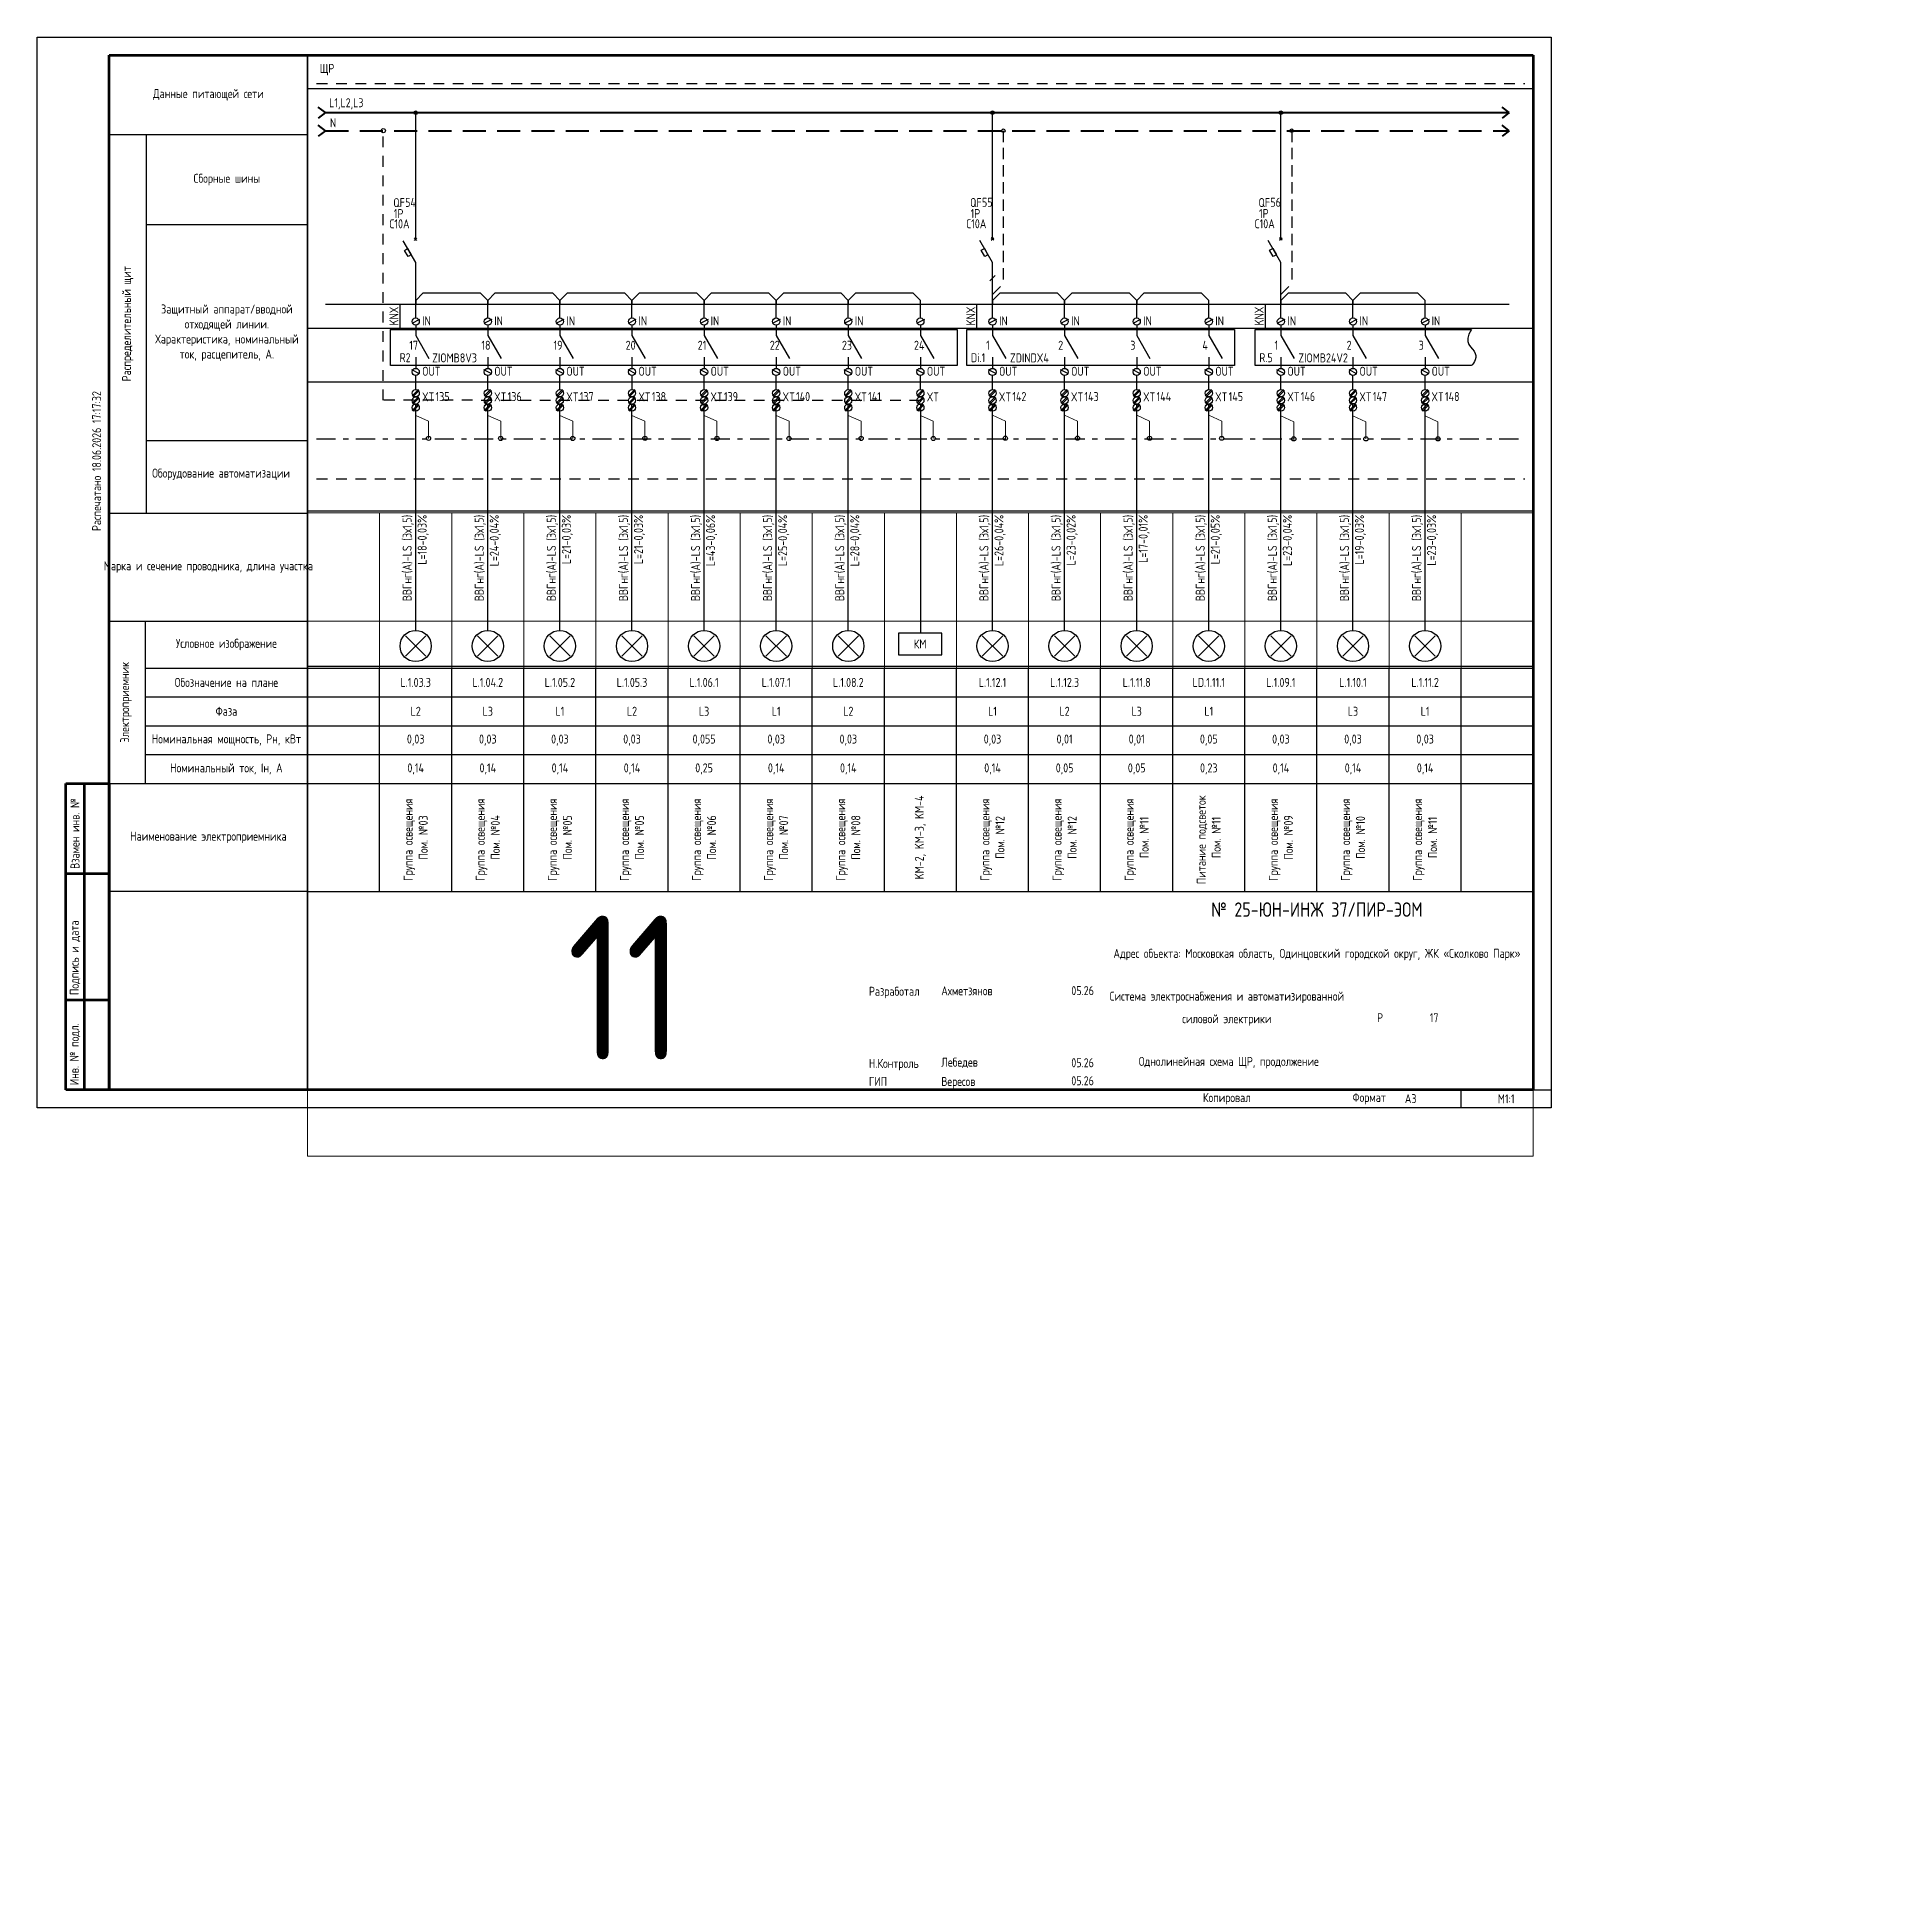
# Paper-space layout 'ЩР-1 (11)' of a CAD drawing. Header units: millimetres. Extents: x 0 to 513, y -218 to 297.
# The model-space entities are those that its viewports show. They can reach past a viewport. Long polylines and large blocks are cut down to what shows.
import ezdxf
from ezdxf.enums import TextEntityAlignment as Align

# ---------------------------------------------------------------- set-up
doc = ezdxf.new("R2010")
doc.units = ezdxf.units.MM
for name, pattern in [('HIDDEN2', [4.7625, 3.175, -1.5875]), ('JIS_02_0.7', [1.35, 0.75, -0.6]), ('Штрихштриховая', [10.936111, 5.291667, -2.116667, 1.411111, -2.116667])]:
    doc.linetypes.add(name, pattern=pattern)
for name, color, linetype in [('0 @ 1', 7, 'Continuous'), ('0 @ 5', 7, 'Continuous'), ('0_Рамка', 7, 'Continuous'), ('0_ХТ', 7, 'Continuous'), ('Нумерация QF', 7, 'Continuous')]:
    doc.layers.add(name, color=color, linetype=linetype)
doc.layers.add('0-Область подсчета', color=152, linetype='Continuous', plot=False, transparency=0.5)
doc.layers.add('0_UNC Defpoints ЭОМ', color=6, linetype='Continuous', plot=False)
doc.layers.add('_0_ PE_проводник', color=3, linetype='Штрихштриховая', lineweight=20)
doc.styles.add('UNC_A', font='GOST2304A_0.ttf')
doc.styles.add('Unecom', font='GOST2304A_0.ttf', dxfattribs={"height": 2.5})
doc.styles.add('СПДС', font='isocpeur.ttf', dxfattribs={"width": 0.8, "height": 2.5})

psp = doc.layouts.new('ЩР-1 (11)')

# ---------------------------------------------------------------- texts
at = {"insert": (407.5, 2.5), "char_height": 2.5, "width": 25, "attachment_point": 5, "line_spacing_factor": 2, "style": 'Unecom'}
psp.add_mtext('М1:1', dxfattribs=at)

msp = doc.modelspace()

# ---------------------------------------------------------------- texts
at = {"color": 1, "char_height": 2.5, "attachment_point": 1, "rotation": 90, "style": 'UNC_A'}
for insert in [(3477.718, 1503.002), (3717.718, 1503.002)]:
    msp.add_mtext_dynamic_manual_height_columns('KNX', width=3.09006, gutter_width=12.5, heights=[3.076], dxfattribs=dict(at, insert=insert))
at = {"char_height": 2.5, "attachment_point": 1, "style": 'UNC_A'}
for s, width, insert in [('IN', 3.09006, (3486.815, 1505.532)), ('IN', 3.09006, (3506.815, 1505.532)), ('IN', 3.09006, (3526.815, 1505.532)), ('IN', 3.09006, (3546.815, 1505.532)), ('IN', 3.09006, (3566.815, 1505.532)), ('IN', 3.09006, (3586.815, 1505.532)), ('IN', 3.09006, (3606.815, 1505.532)), ('IN', 3.09006, (3726.815, 1505.532)), ('IN', 3.09006, (3746.815, 1505.532)), ('IN', 3.09006, (3766.815, 1505.532)), ('17', 4.98538, (3483.232, 1498.771)), ('18', 4.98538, (3503.232, 1498.771)), ('19', 4.98538, (3523.232, 1498.771)), ('20', 4.98538, (3543.232, 1498.771)), ('21', 4.98538, (3563.232, 1498.771)), ('22', 4.98538, (3583.232, 1498.771)), ('23', 4.98538, (3603.232, 1498.771)), ('24', 4.98538, (3623.232, 1498.771)), ('1', 4.98538, (3723.232, 1498.771)), ('2', 4.98538, (3743.232, 1498.771)), ('3', 4.98538, (3763.232, 1498.771)), ('OUT', 4.67951, (3486.815, 1491.552)), ('OUT', 4.67951, (3506.815, 1491.552)), ('OUT', 4.67951, (3526.815, 1491.552)), ('OUT', 4.67951, (3546.815, 1491.552)), ('OUT', 4.67951, (3566.815, 1491.552)), ('OUT', 4.67951, (3586.815, 1491.552)), ('OUT', 4.67951, (3606.815, 1491.552)), ('OUT', 4.67951, (3626.815, 1491.552)), ('OUT', 4.67951, (3726.815, 1491.552)), ('OUT', 4.67951, (3746.815, 1491.552)), ('OUT', 4.67951, (3766.815, 1491.552))]:
    msp.add_mtext_dynamic_manual_height_columns(s, width=width, gutter_width=12.5, heights=[3.076], dxfattribs=dict(at, insert=insert))
at = {"color": 1, "char_height": 2.5, "attachment_point": 1, "style": 'Unecom'}
for s, insert in [('R2', (3480.549, 1495.323)), ('Di.1', (3639.009, 1495.323)), ('R.5', (3719.011, 1495.323))]:
    msp.add_mtext_dynamic_manual_height_columns(s, width=11.00949, gutter_width=12.5, heights=[0], dxfattribs=dict(at, insert=insert))
at = {"color": 1, "style": 'UNC_A'}
for tag, p in [('ZIOMB8V3', (3489.587, 1492.771)), ('ZIOMB24V2', (3729.852, 1492.771))]:
    msp.add_attdef(tag, p, '------', height=2.5, dxfattribs=at)
at = {"style": 'UNC_A'}
msp.add_attdef('КМ', text='КМ1', height=2.5, dxfattribs=at).set_placement((3624.915, 1414.648), align=Align.MIDDLE_CENTER)
at = {"layer": '0_ХТ', "char_height": 2.5, "attachment_point": 4, "style": 'Unecom'}
for s, insert in [('134', (3450.511, 1483.329)), ('135', (3490.51, 1483.288)), ('136', (3510.51, 1483.288)), ('137', (3530.51, 1483.288)), ('138', (3550.51, 1483.288)), ('139', (3570.51, 1483.288)), ('140', (3590.51, 1483.288)), ('141', (3610.51, 1483.288)), ('142', (3650.51, 1483.288)), ('143', (3670.51, 1483.288)), ('144', (3690.51, 1483.288)), ('145', (3710.51, 1483.288)), ('146', (3730.511, 1483.308)), ('147', (3750.511, 1483.308)), ('148', (3770.511, 1483.308))]:
    msp.add_mtext_dynamic_manual_height_columns(s, width=10.42076, gutter_width=12.5, heights=[0], dxfattribs=dict(at, insert=insert))
at = {"layer": 'Defpoints', "color": 6, "insert": (3527.024, 1339.307), "char_height": 40, "attachment_point": 1, "style": 'Unecom'}
msp.add_mtext_dynamic_manual_height_columns('11', width=99.92054, gutter_width=12.5, heights=[0], dxfattribs=at)
at = {"layer": 'Нумерация QF', "char_height": 2.5, "style": 'Unecom'}
for s, width, insert, attachment_point in [('ЩР', 13.62236, (3458.367, 1575.564), 1), ('54', 7.51, (3482.085, 1537.155), 4), ('55', 7.51, (3642.085, 1537.178), 4), ('56', 7.51, (3722.085, 1537.178), 4)]:
    msp.add_mtext_dynamic_manual_height_columns(s, width=width, gutter_width=12.5, heights=[0], dxfattribs=dict(at, insert=insert, attachment_point=attachment_point))

# ---------------------------------------------------------------- blocks, each defined once
blk = doc.blocks.new('*U51')
at = {"lineweight": 60, "ltscale": 10}
for p, q in [((20, 292), (415, 292)), ((20, 5), (20, 292)), ((415, 292), (415, 5)), ((8, 90), (20, 90)), ((8, 5), (8, 90)), ((13, 90), (13, 5)), ((20, 90), (20, 5)), ((20, 90), (20, 5)), ((8, 65), (20, 65)), ((8, 30), (20, 30)), ((20, 5), (8, 5)), ((415, 5), (20, 5))]:
    blk.add_line(p, q, dxfattribs=at)
at = {"layer": '0_UNC Defpoints ЭОМ', "ltscale": 10}
blk.add_lwpolyline([(420, 0), (0, 0), (0, 297), (420, 297)], close=True, dxfattribs=at)
at = {"layer": '0_UNC Defpoints ЭОМ', "lineweight": 30}
blk.add_lwpolyline([(395, 5), (420, 5), (420, 0), (395, 0)], close=True, dxfattribs=at)
at = {"char_height": 2.5, "attachment_point": 4, "rotation": 90, "style": 'Unecom'}
for s, insert, width in [('{\\fGOST type A|b0|i1|c204|p34; }Взамен инв. №', (10.5, 65), 25), (' Подпись и дата', (10.5, 30), 35), (' Инв. № подл.', (10.5, 5), 24.4187)]:
    blk.add_mtext(s, dxfattribs=dict(at, insert=insert, width=width))
at = {"style": 'Unecom'}
for s, insert, char_height, width, attachment_point, line_spacing_factor in [('№ 25-ЮН-ИНЖ 37/ПИР-ЭОМ', (355, 54.99), 4, 120, 5, 2), ('Адрес объекта: Московская область, Одинцовский городской округ, ЖК «Сколково Парк»', (355, 42.5), 2.5, 115, 5, 1.5), ('Разработал', (230.72, 31.98), 2.5, 20, 4, 2), ('Ахметзянов', (250.8, 32.46), 2.5, 19.9212, 4, 2), ('05.26', (290, 32.5), 2.5, 10, 5, 2), ('Система электроснабжения и автоматизированной силовой электрики', (330, 27.5), 2.5, 70, 5, 1.5), ('Р', (372.5, 25), 2.5, 15, 5, 2), ('Н.Контроль', (230.72, 11.98), 2.5, 20, 4, 2), ('Лебедев', (250.8, 12.46), 2.5, 19.9212, 4, 2), ('05.26', (290, 12.5), 2.5, 10, 5, 2), ('ГИП', (230.72, 7.32), 2.5, 20, 4, 2), ('Вересов', (250.8, 6.97), 2.5, 19.9212, 4, 2), ('05.26', (290, 7.5), 2.5, 10, 5, 2)]:
    blk.add_mtext(s, dxfattribs=dict(at, insert=insert, char_height=char_height, width=width, attachment_point=attachment_point, line_spacing_factor=line_spacing_factor))
at = {"char_height": 2.5, "attachment_point": 4, "style": 'Unecom'}
for s, insert, width in [('Формат  ', (364.85, 2.55), 50), ('\\pi1; ', (250, -133.18), 20), ('\\pi1; ', (250, -133.18), 20), ('\\pi1; ', (250, -133.18), 20), ('\\pi1; ', (512.53, -218.32), 20), ('\\pi1; ', (512.53, -218.32), 20), ('\\pi1; ', (512.53, -218.32), 20)]:
    blk.add_mtext(s, dxfattribs=dict(at, insert=insert, width=width))
at = {"style": 'Unecom'}
blk.add_attdef('ЛИСТ_№', text='', height=2.5, dxfattribs=at).set_placement((387.5, 25), align=Align.MIDDLE_CENTER)
blk.add_attdef('КОЛ-ВО_ЛИСТОВ', text='', height=2.5, dxfattribs=at).set_placement((404.71, 23.69), align=Align.CENTER)
blk.add_attdef('ОПИСАНИЕ_ЛИСТА_001', (325.82, 11.28), '', height=2.5, dxfattribs=at)
at = {"style": 'Unecom', "flags": 8}
blk.add_attdef('ФОРМАТ_БУМАГИ', (379.38, 1.29), '', height=2.5, dxfattribs=at)
at = {"layer": '0_Рамка', "style": 'СПДС', "width": 0.8}
blk.add_text('Распечатано 18.06.2026 17:17:32', height=2.5, rotation=90, dxfattribs=at).set_placement((16.5, 160), align=Align.MIDDLE_LEFT)
at = {"layer": 'Defpoints', "insert": (330, 2.5), "char_height": 2.5, "width": 70, "attachment_point": 5, "style": 'Unecom'}
blk.add_mtext('Копировал', dxfattribs=at)
blk = doc.blocks.new('_Боковик_схема Юником')
at = {"color": 0, "lineweight": -2, "ltscale": 3}
blk.add_lwpolyline([(0, 232), (55, 232), (55, 0), (0, 0)], close=True, dxfattribs=at)
for points in [[(0, 210), (55, 210), (55, 125), (10.26, 125)], [(10.26, 210), (10.26, 105)], [(10.26, 185), (55, 185)], [(0, 105), (55, 105)], [(0, 75), (55, 75)], [(10, 75), (10, 30)], [(10, 62), (51.77, 62)], [(10, 62), (55, 62)], [(10, 54), (55, 54)], [(10, 46), (55, 46)], [(10, 38), (55, 38)], [(0, 30), (55, 30)]]:
    blk.add_lwpolyline(points, dxfattribs=at)
at = {"color": 0, "lineweight": -2, "char_height": 2.5, "attachment_point": 5, "style": 'Unecom'}
for s, insert, width in [('Данные питающей сети', (27.5, 221), 55), ('Сборные шины', (32.63, 197.5), 44.7356), ('Защитный аппарат/вводной отходящей линии.\\PХарактеристика, номинальный ток, расцепитель, А.', (32.63, 155), 44.7356), ('Оборудование автоматизации', (31.02, 115.72), 37.8835), ('Марка и сечение проводника, длина участка', (27.5, 90), 55), ('Условное изображение', (32.5, 68.5), 45), ('Обозначение на плане', (32.5, 58), 45), ('Фаза', (32.5, 50), 45), ('Номинальная мощность, Рн, кВт', (32.5, 42), 45), ('Номинальный ток, Iн, А', (32.5, 34), 45), ('Наименование электроприемника', (27.5, 15), 55)]:
    blk.add_mtext(s, dxfattribs=dict(at, insert=insert, width=width))
at = {"color": 0, "lineweight": -2, "char_height": 2.5, "attachment_point": 5, "rotation": 90, "style": 'Unecom'}
for s, insert, width in [('Распределительный щит', (5.13, 157.5), 105), ('Электроприемник', (4.61, 52.5), 45)]:
    blk.add_mtext(s, dxfattribs=dict(at, insert=insert, width=width))
blk = doc.blocks.new('*T29')
at = {"transparency": 16777216}
for p, q in [((0, 0), (0, 62)), ((0, 62), (7822.86, 62)), ((20, 0), (20, 62)), ((40, 0), (40, 62)), ((60, 0), (60, 62)), ((80, 0), (80, 62)), ((100, 0), (100, 62)), ((120, 0), (120, 62)), ((140, 0), (140, 62)), ((160, 0), (160, 62)), ((180, 0), (180, 62)), ((200, 0), (200, 62)), ((220, 0), (220, 62)), ((240, 0), (240, 62)), ((260, 0), (260, 62)), ((280, 0), (280, 62)), ((300, 0), (300, 62)), ((320, 0), (320, 62)), ((340, 0), (340, 62)), ((360, 0), (360, 62)), ((380, 0), (380, 62)), ((400, 0), (400, 62)), ((420, 0), (420, 62)), ((440, 0), (440, 62)), ((460, 0), (460, 62)), ((480, 0), (480, 62)), ((500, 0), (500, 62)), ((520, 0), (520, 62)), ((540, 0), (540, 62)), ((560, 0), (560, 62)), ((580, 0), (580, 62)), ((600, 0), (600, 62)), ((620, 0), (620, 62)), ((640, 0), (640, 62)), ((660, 0), (660, 62)), ((680, 0), (680, 62)), ((700, 0), (700, 62)), ((720, 0), (720, 62)), ((740, 0), (740, 62)), ((760, 0), (760, 62)), ((780, 0), (780, 62)), ((800, 0), (800, 62)), ((820, 0), (820, 62)), ((840, 0), (840, 62)), ((860, 0), (860, 62)), ((880, 0), (880, 62)), ((900, 0), (900, 62)), ((920, 0), (920, 62)), ((940, 0), (940, 62)), ((960, 0), (960, 62)), ((980, 0), (980, 62)), ((1000, 0), (1000, 62)), ((1020, 0), (1020, 62)), ((1040, 0), (1040, 62)), ((1060, 0), (1060, 62)), ((1080, 0), (1080, 62)), ((1100, 0), (1100, 62)), ((1120, 0), (1120, 62)), ((1140, 0), (1140, 62)), ((1160, 0), (1160, 62)), ((1180, 0), (1180, 62)), ((1200, 0), (1200, 62)), ((1220, 0), (1220, 62)), ((1240, 0), (1240, 62)), ((1260, 0), (1260, 62)), ((1280, 0), (1280, 62)), ((1300, 0), (1300, 62)), ((1320, 0), (1320, 62)), ((1340, 0), (1340, 62)), ((1360, 0), (1360, 62)), ((1380, 0), (1380, 62)), ((1400, 0), (1400, 62)), ((1420, 0), (1420, 62)), ((1440, 0), (1440, 62)), ((1460, 0), (1460, 62)), ((1480, 0), (1480, 62)), ((1500, 0), (1500, 62)), ((1520, 0), (1520, 62)), ((1540, 0), (1540, 62)), ((1560, 0), (1560, 62)), ((1580, 0), (1580, 62)), ((1600, 0), (1600, 62)), ((1620, 0), (1620, 62)), ((1640, 0), (1640, 62)), ((1660, 0), (1660, 62)), ((1680, 0), (1680, 62)), ((1700, 0), (1700, 62)), ((1720, 0), (1720, 62)), ((1740, 0), (1740, 62)), ((1760, 0), (1760, 62)), ((1780, 0), (1780, 62)), ((1800, 0), (1800, 62)), ((1820, 0), (1820, 62)), ((1840, 0), (1840, 62)), ((1860, 0), (1860, 62)), ((1880, 0), (1880, 62)), ((1900, 0), (1900, 62)), ((1920, 0), (1920, 62)), ((1940, 0), (1940, 62)), ((1960, 0), (1960, 62)), ((1980, 0), (1980, 62)), ((2000, 0), (2000, 62)), ((2020, 0), (2020, 62)), ((2040, 0), (2040, 62)), ((2060, 0), (2060, 62)), ((2080, 0), (2080, 62)), ((2100, 0), (2100, 62)), ((2120, 0), (2120, 62)), ((2140, 0), (2140, 62)), ((2160, 0), (2160, 62)), ((2180, 0), (2180, 62)), ((2200, 0), (2200, 62)), ((2220, 0), (2220, 62)), ((2240, 0), (2240, 62)), ((2260, 0), (2260, 62)), ((2280, 0), (2280, 62)), ((2300, 0), (2300, 62)), ((2320, 0), (2320, 62)), ((2340, 0), (2340, 62)), ((2360, 0), (2360, 62)), ((2380, 0), (2380, 62)), ((2400, 0), (2400, 62)), ((2420, 0), (2420, 62)), ((2440, 0), (2440, 62)), ((2460, 0), (2460, 62)), ((2480, 0), (2480, 62)), ((2500, 0), (2500, 62)), ((2520, 0), (2520, 62)), ((2540, 0), (2540, 62)), ((2560, 0), (2560, 62)), ((2580, 0), (2580, 62)), ((2600, 0), (2600, 62)), ((2620, 0), (2620, 62)), ((2640, 0), (2640, 62)), ((2660, 0), (2660, 62)), ((2680, 0), (2680, 62)), ((2700, 0), (2700, 62)), ((2720, 0), (2720, 62)), ((2740, 0), (2740, 62)), ((2760, 0), (2760, 62)), ((2780, 0), (2780, 62)), ((2800, 0), (2800, 62)), ((2820, 0), (2820, 62)), ((2840, 0), (2840, 62)), ((2860, 0), (2860, 62)), ((2880, 0), (2880, 62)), ((2900, 0), (2900, 62)), ((2920, 0), (2920, 62)), ((2940, 0), (2940, 62)), ((2960, 0), (2960, 62)), ((2980, 0), (2980, 62)), ((3000, 0), (3000, 62)), ((3020, 0), (3020, 62)), ((3040, 0), (3040, 62)), ((3060, 0), (3060, 62)), ((3080, 0), (3080, 62)), ((3100, 0), (3100, 62)), ((3120, 0), (3120, 62)), ((3140, 0), (3140, 62)), ((3160, 0), (3160, 62)), ((3180, 0), (3180, 62)), ((3200, 0), (3200, 62)), ((3220, 0), (3220, 62)), ((3240, 0), (3240, 62)), ((3260, 0), (3260, 62)), ((3280, 0), (3280, 62)), ((3300, 0), (3300, 62)), ((3320, 0), (3320, 62)), ((3340, 0), (3340, 62)), ((3360, 0), (3360, 62)), ((3380, 0), (3380, 62)), ((3400, 0), (3400, 62)), ((3420, 0), (3420, 62)), ((3440, 0), (3440, 62)), ((3460, 0), (3460, 62)), ((3480, 0), (3480, 62)), ((3500, 0), (3500, 62)), ((3520, 0), (3520, 62)), ((3540, 0), (3540, 62)), ((3560, 0), (3560, 62)), ((3580, 0), (3580, 62)), ((3600, 0), (3600, 62)), ((3620, 0), (3620, 62)), ((3640, 0), (3640, 62)), ((3660, 0), (3660, 62)), ((3680, 0), (3680, 62)), ((3700, 0), (3700, 62)), ((3720, 0), (3720, 62)), ((3740, 0), (3740, 62)), ((3760, 0), (3760, 62)), ((3780, 0), (3780, 62)), ((3800, 0), (3800, 62)), ((3820, 0), (3820, 62)), ((3840, 0), (3840, 62)), ((3860, 0), (3860, 62)), ((3880, 0), (3880, 62)), ((3900, 0), (3900, 62)), ((3920, 0), (3920, 62)), ((3940, 0), (3940, 62)), ((3960, 0), (3960, 62)), ((3980, 0), (3980, 62)), ((4000, 0), (4000, 62)), ((4020, 0), (4020, 62)), ((4040, 0), (4040, 62)), ((4060, 0), (4060, 62)), ((4080, 0), (4080, 62)), ((4100, 0), (4100, 62)), ((4120, 0), (4120, 62)), ((4140, 0), (4140, 62)), ((4160, 0), (4160, 62)), ((4180, 0), (4180, 62)), ((4200, 0), (4200, 62)), ((4220, 0), (4220, 62)), ((4240, 0), (4240, 62)), ((4260, 0), (4260, 62)), ((4280, 0), (4280, 62)), ((4300, 0), (4300, 62)), ((4320, 0), (4320, 62)), ((4340, 0), (4340, 62)), ((4360, 0), (4360, 62)), ((4380, 0), (4380, 62)), ((4400, 0), (4400, 62)), ((4420, 0), (4420, 62)), ((4440, 0), (4440, 62)), ((4460, 0), (4460, 62)), ((4480, 0), (4480, 62)), ((4500, 0), (4500, 62)), ((4520, 0), (4520, 62)), ((4540, 0), (4540, 62)), ((4560, 0), (4560, 62)), ((4580, 0), (4580, 62)), ((4600, 0), (4600, 62)), ((4620, 0), (4620, 62)), ((4640, 0), (4640, 62)), ((4660, 0), (4660, 62)), ((4682.86, 0), (4682.86, 62)), ((4702.86, 0), (4702.86, 62)), ((4722.86, 0), (4722.86, 62)), ((4742.86, 0), (4742.86, 62)), ((4762.86, 0), (4762.86, 62)), ((4782.86, 0), (4782.86, 62)), ((4802.86, 0), (4802.86, 62)), ((4822.86, 0), (4822.86, 62)), ((4842.86, 0), (4842.86, 62)), ((4862.86, 0), (4862.86, 62)), ((4882.86, 0), (4882.86, 62)), ((4902.86, 0), (4902.86, 62)), ((4922.86, 0), (4922.86, 62)), ((4942.86, 0), (4942.86, 62)), ((4962.86, 0), (4962.86, 62)), ((4982.86, 0), (4982.86, 62)), ((5002.86, 0), (5002.86, 62)), ((5022.86, 0), (5022.86, 62)), ((5042.86, 0), (5042.86, 62)), ((5062.86, 0), (5062.86, 62)), ((5082.86, 0), (5082.86, 62)), ((5102.86, 0), (5102.86, 62)), ((5122.86, 0), (5122.86, 62)), ((5142.86, 0), (5142.86, 62)), ((5162.86, 0), (5162.86, 62)), ((5182.86, 0), (5182.86, 62)), ((5202.86, 0), (5202.86, 62)), ((5222.86, 0), (5222.86, 62)), ((5242.86, 0), (5242.86, 62)), ((5262.86, 0), (5262.86, 62)), ((5282.86, 0), (5282.86, 62)), ((5302.86, 0), (5302.86, 62)), ((5322.86, 0), (5322.86, 62)), ((5342.86, 0), (5342.86, 62)), ((5362.86, 0), (5362.86, 62)), ((5382.86, 0), (5382.86, 62)), ((5402.86, 0), (5402.86, 62)), ((5422.86, 0), (5422.86, 62)), ((5442.86, 0), (5442.86, 62)), ((5462.86, 0), (5462.86, 62)), ((5482.86, 0), (5482.86, 62)), ((5502.86, 0), (5502.86, 62)), ((5522.86, 0), (5522.86, 62)), ((5542.86, 0), (5542.86, 62)), ((5562.86, 0), (5562.86, 62)), ((5582.86, 0), (5582.86, 62)), ((5602.86, 0), (5602.86, 62)), ((5622.86, 0), (5622.86, 62)), ((5642.86, 0), (5642.86, 62)), ((5662.86, 0), (5662.86, 62)), ((5682.86, 0), (5682.86, 62)), ((5702.86, 0), (5702.86, 62)), ((5722.86, 0), (5722.86, 62)), ((5742.86, 0), (5742.86, 62)), ((5762.86, 0), (5762.86, 62)), ((5782.86, 0), (5782.86, 62)), ((5802.86, 0), (5802.86, 62)), ((5822.86, 0), (5822.86, 62)), ((5842.86, 0), (5842.86, 62)), ((5862.86, 0), (5862.86, 62)), ((5882.86, 0), (5882.86, 62)), ((5902.86, 0), (5902.86, 62)), ((5922.86, 0), (5922.86, 62)), ((5942.86, 0), (5942.86, 62)), ((5962.86, 0), (5962.86, 62)), ((5982.86, 0), (5982.86, 62)), ((6002.86, 0), (6002.86, 62)), ((6022.86, 0), (6022.86, 62)), ((6042.86, 0), (6042.86, 62)), ((6062.86, 0), (6062.86, 62)), ((6082.86, 0), (6082.86, 62)), ((6102.86, 0), (6102.86, 62)), ((6122.86, 0), (6122.86, 62)), ((6142.86, 0), (6142.86, 62)), ((6162.86, 0), (6162.86, 62)), ((6182.86, 0), (6182.86, 62)), ((6202.86, 0), (6202.86, 62)), ((6222.86, 0), (6222.86, 62)), ((6242.86, 0), (6242.86, 62)), ((6262.86, 0), (6262.86, 62)), ((6282.86, 0), (6282.86, 62)), ((6302.86, 0), (6302.86, 62)), ((6322.86, 0), (6322.86, 62)), ((6342.86, 0), (6342.86, 62)), ((6362.86, 0), (6362.86, 62)), ((6382.86, 0), (6382.86, 62)), ((6402.86, 0), (6402.86, 62)), ((6422.86, 0), (6422.86, 62)), ((6442.86, 0), (6442.86, 62)), ((6462.86, 0), (6462.86, 62)), ((6482.86, 0), (6482.86, 62)), ((6502.86, 0), (6502.86, 62)), ((6522.86, 0), (6522.86, 62)), ((6542.86, 0), (6542.86, 62)), ((6562.86, 0), (6562.86, 62)), ((6582.86, 0), (6582.86, 62)), ((6602.86, 0), (6602.86, 62)), ((6622.86, 0), (6622.86, 62)), ((6642.86, 0), (6642.86, 62)), ((6662.86, 0), (6662.86, 62)), ((6682.86, 0), (6682.86, 62)), ((6702.86, 0), (6702.86, 62)), ((6722.86, 0), (6722.86, 62)), ((6742.86, 0), (6742.86, 62)), ((6762.86, 0), (6762.86, 62)), ((6782.86, 0), (6782.86, 62)), ((6802.86, 0), (6802.86, 62)), ((6822.86, 0), (6822.86, 62)), ((6842.86, 0), (6842.86, 62)), ((6862.86, 0), (6862.86, 62)), ((6882.86, 0), (6882.86, 62)), ((6902.86, 0), (6902.86, 62)), ((6922.86, 0), (6922.86, 62)), ((6942.86, 0), (6942.86, 62)), ((6962.86, 0), (6962.86, 62)), ((6982.86, 0), (6982.86, 62)), ((7002.86, 0), (7002.86, 62)), ((7022.86, 0), (7022.86, 62)), ((7042.86, 0), (7042.86, 62)), ((7062.86, 0), (7062.86, 62)), ((7082.86, 0), (7082.86, 62)), ((7102.86, 0), (7102.86, 62)), ((7122.86, 0), (7122.86, 62)), ((7142.86, 0), (7142.86, 62)), ((7162.86, 0), (7162.86, 62)), ((7182.86, 0), (7182.86, 62)), ((7202.86, 0), (7202.86, 62)), ((7222.86, 0), (7222.86, 62)), ((7242.86, 0), (7242.86, 62)), ((7262.86, 0), (7262.86, 62)), ((7282.86, 0), (7282.86, 62)), ((7302.86, 0), (7302.86, 62)), ((7322.86, 0), (7322.86, 62)), ((7342.86, 0), (7342.86, 62)), ((7362.86, 0), (7362.86, 62)), ((7382.86, 0), (7382.86, 62)), ((7402.86, 0), (7402.86, 62)), ((7422.86, 0), (7422.86, 62)), ((7442.86, 0), (7442.86, 62)), ((7462.86, 0), (7462.86, 62)), ((7482.86, 0), (7482.86, 62)), ((7502.86, 0), (7502.86, 62)), ((7522.86, 0), (7522.86, 62)), ((7542.86, 0), (7542.86, 62)), ((7562.86, 0), (7562.86, 62)), ((7582.86, 0), (7582.86, 62)), ((7602.86, 0), (7602.86, 62)), ((7622.86, 0), (7622.86, 62)), ((7642.86, 0), (7642.86, 62)), ((7662.86, 0), (7662.86, 62)), ((7682.86, 0), (7682.86, 62)), ((7702.86, 0), (7702.86, 62)), ((7722.86, 0), (7722.86, 62)), ((7742.86, 0), (7742.86, 62)), ((7762.86, 0), (7762.86, 62)), ((7782.86, 0), (7782.86, 62)), ((7802.86, 0), (7802.86, 62)), ((7822.86, 0), (7822.86, 62)), ((0, 54), (7822.86, 54)), ((0, 46), (7822.86, 46)), ((0, 38), (7822.86, 38)), ((0, 30), (7822.86, 30)), ((0, 0), (7822.86, 0))]:
    blk.add_line(p, q, dxfattribs=at)
at = {"layer": 'Defpoints', "color": 8, "linetype": 'ByBlock', "lineweight": 0, "transparency": 16777216}
for p, q in [((0, 62), (0, 105)), ((0, 105), (8066.19, 105)), ((20, 62), (20, 105)), ((40, 62), (40, 105)), ((60, 62), (60, 105)), ((80, 62), (80, 105)), ((100, 62), (100, 105)), ((120, 62), (120, 105)), ((140, 62), (140, 105)), ((160, 62), (160, 105)), ((180, 62), (180, 105)), ((200, 62), (200, 105)), ((220, 62), (220, 105)), ((240, 62), (240, 105)), ((260, 62), (260, 105)), ((280, 62), (280, 105)), ((300, 62), (300, 105)), ((320, 62), (320, 105)), ((340, 62), (340, 105)), ((360, 62), (360, 105)), ((380, 62), (380, 105)), ((400, 62), (400, 105)), ((420, 62), (420, 105)), ((440, 62), (440, 105)), ((460, 62), (460, 105)), ((480, 62), (480, 105)), ((500, 62), (500, 105)), ((520, 62), (520, 105)), ((540, 62), (540, 105)), ((560, 62), (560, 105)), ((580, 62), (580, 105)), ((600, 62), (600, 105)), ((620, 62), (620, 105)), ((640, 62), (640, 105)), ((660, 62), (660, 105)), ((680, 62), (680, 105)), ((700, 62), (700, 105)), ((720, 62), (720, 105)), ((740, 62), (740, 105)), ((760, 62), (760, 105)), ((780, 62), (780, 105)), ((800, 62), (800, 105)), ((820, 62), (820, 105)), ((840, 62), (840, 105)), ((860, 62), (860, 105)), ((880, 62), (880, 105)), ((900, 62), (900, 105)), ((920, 62), (920, 105)), ((940, 62), (940, 105)), ((960, 62), (960, 105)), ((980, 62), (980, 105)), ((1000, 62), (1000, 105)), ((1020, 62), (1020, 105)), ((1040, 62), (1040, 105)), ((1060, 62), (1060, 105)), ((1080, 62), (1080, 105)), ((1100, 62), (1100, 105)), ((1120, 62), (1120, 105)), ((1140, 62), (1140, 105)), ((1160, 62), (1160, 105)), ((1180, 62), (1180, 105)), ((1200, 62), (1200, 105)), ((1220, 62), (1220, 105)), ((1240, 62), (1240, 105)), ((1260, 62), (1260, 105)), ((1280, 62), (1280, 105)), ((1300, 62), (1300, 105)), ((1320, 62), (1320, 105)), ((1340, 62), (1340, 105)), ((1360, 62), (1360, 105)), ((1380, 62), (1380, 105)), ((1400, 62), (1400, 105)), ((1420, 62), (1420, 105)), ((1440, 62), (1440, 105)), ((1460, 62), (1460, 105)), ((1480, 62), (1480, 105)), ((1500, 62), (1500, 105)), ((1520, 62), (1520, 105)), ((1540, 62), (1540, 105)), ((1560, 62), (1560, 105)), ((1580, 62), (1580, 105)), ((1600, 62), (1600, 105)), ((1620, 62), (1620, 105)), ((1640, 62), (1640, 105)), ((1660, 62), (1660, 105)), ((1680, 62), (1680, 105)), ((1700, 62), (1700, 105)), ((1720, 62), (1720, 105)), ((1740, 62), (1740, 105)), ((1760, 62), (1760, 105)), ((1780, 62), (1780, 105)), ((1800, 62), (1800, 105)), ((1820, 62), (1820, 105)), ((1840, 62), (1840, 105)), ((1860, 62), (1860, 105)), ((1880, 62), (1880, 105)), ((1900, 62), (1900, 105)), ((1920, 62), (1920, 105)), ((1940, 62), (1940, 105)), ((1960, 62), (1960, 105)), ((1980, 62), (1980, 105)), ((2000, 62), (2000, 105)), ((2020, 62), (2020, 105)), ((2040, 62), (2040, 105)), ((2060, 62), (2060, 105)), ((2080, 62), (2080, 105)), ((2100, 62), (2100, 105)), ((2120, 62), (2120, 105)), ((2140, 62), (2140, 105)), ((2160, 62), (2160, 105)), ((2180, 62), (2180, 105)), ((2200, 62), (2200, 105)), ((2220, 62), (2220, 105)), ((2240, 62), (2240, 105)), ((2260, 62), (2260, 105)), ((2280, 62), (2280, 105)), ((2300, 62), (2300, 105)), ((2320, 62), (2320, 105)), ((2340, 62), (2340, 105)), ((2360, 62), (2360, 105)), ((2380, 62), (2380, 105)), ((2400, 62), (2400, 105)), ((2420, 62), (2420, 105)), ((2440, 62), (2440, 105)), ((2460, 62), (2460, 105)), ((2480, 62), (2480, 105)), ((2500, 62), (2500, 105)), ((2520, 62), (2520, 105)), ((2540, 62), (2540, 105)), ((2560, 62), (2560, 105)), ((2580, 62), (2580, 105)), ((2600, 62), (2600, 105)), ((2620, 62), (2620, 105)), ((2640, 62), (2640, 105)), ((2660, 62), (2660, 105)), ((2680, 62), (2680, 105)), ((2700, 62), (2700, 105)), ((2720, 62), (2720, 105)), ((2740, 62), (2740, 105)), ((2760, 62), (2760, 105)), ((2780, 62), (2780, 105)), ((2800, 62), (2800, 105)), ((2820, 62), (2820, 105)), ((2840, 62), (2840, 105)), ((2860, 62), (2860, 105)), ((2880, 62), (2880, 105)), ((2900, 62), (2900, 105)), ((2920, 62), (2920, 105)), ((2940, 62), (2940, 105)), ((2960, 62), (2960, 105)), ((2980, 62), (2980, 105)), ((3000, 62), (3000, 105)), ((3020, 62), (3020, 105)), ((3040, 62), (3040, 105)), ((3060, 62), (3060, 105)), ((3080, 62), (3080, 105)), ((3100, 62), (3100, 105)), ((3120, 62), (3120, 105)), ((3140, 62), (3140, 105)), ((3160, 62), (3160, 105)), ((3180, 62), (3180, 105)), ((3200, 62), (3200, 105)), ((3220, 62), (3220, 105)), ((3240, 62), (3240, 105)), ((3260, 62), (3260, 105)), ((3280, 62), (3280, 105)), ((3300, 62), (3300, 105)), ((3320, 62), (3320, 105)), ((3340, 62), (3340, 105)), ((3360, 62), (3360, 105)), ((3380, 62), (3380, 105)), ((3400, 62), (3400, 105)), ((3420, 62), (3420, 105)), ((3440, 62), (3440, 105)), ((3460, 62), (3460, 105)), ((3480, 62), (3480, 105)), ((3500, 62), (3500, 105)), ((3520, 62), (3520, 105)), ((3540, 62), (3540, 105)), ((3560, 62), (3560, 105)), ((3580, 62), (3580, 105)), ((3600, 62), (3600, 105)), ((3620, 62), (3620, 105)), ((3640, 62), (3640, 105)), ((3660, 62), (3660, 105)), ((3680, 62), (3680, 105)), ((3700, 62), (3700, 105)), ((3720, 62), (3720, 105)), ((3740, 62), (3740, 105)), ((3760, 62), (3760, 105)), ((3780, 62), (3780, 105)), ((3800, 62), (3800, 105)), ((3820, 62), (3820, 105)), ((3840, 62), (3840, 105)), ((3860, 62), (3860, 105)), ((3880, 62), (3880, 105)), ((3900, 62), (3900, 105)), ((3920, 62), (3920, 105)), ((3940, 62), (3940, 105)), ((3960, 62), (3960, 105)), ((3980, 62), (3980, 105)), ((4000, 62), (4000, 105)), ((4020, 62), (4020, 105)), ((4040, 62), (4040, 105)), ((4060, 62), (4060, 105)), ((4080, 62), (4080, 105)), ((4100, 62), (4100, 105)), ((4120, 62), (4120, 105)), ((4140, 62), (4140, 105)), ((4160, 62), (4160, 105)), ((4180, 62), (4180, 105)), ((4200, 62), (4200, 105)), ((4220, 62), (4220, 105)), ((4240, 62), (4240, 105)), ((4260, 62), (4260, 105)), ((4280, 62), (4280, 105)), ((4300, 62), (4300, 105)), ((4320, 62), (4320, 105)), ((4340, 62), (4340, 105)), ((4360, 62), (4360, 105)), ((4380, 62), (4380, 105)), ((4400, 62), (4400, 105)), ((4420, 62), (4420, 105)), ((4440, 62), (4440, 105)), ((4460, 62), (4460, 105)), ((4480, 62), (4480, 105)), ((4500, 62), (4500, 105)), ((4520, 62), (4520, 105)), ((4540, 62), (4540, 105)), ((4560, 62), (4560, 105)), ((4580, 62), (4580, 105)), ((4600, 62), (4600, 105)), ((4620, 62), (4620, 105)), ((4640, 62), (4640, 105)), ((4660, 62), (4660, 105)), ((4682.86, 62), (4682.86, 105)), ((4702.86, 62), (4702.86, 105)), ((4722.86, 62), (4722.86, 105)), ((4742.86, 62), (4742.86, 105)), ((4762.86, 62), (4762.86, 105)), ((4782.86, 62), (4782.86, 105)), ((4802.86, 62), (4802.86, 105)), ((4822.86, 62), (4822.86, 105)), ((4842.86, 62), (4842.86, 105)), ((4862.86, 62), (4862.86, 105)), ((4882.86, 62), (4882.86, 105)), ((4902.86, 62), (4902.86, 105)), ((4922.86, 62), (4922.86, 105)), ((4942.86, 62), (4942.86, 105)), ((4962.86, 62), (4962.86, 105)), ((4982.86, 62), (4982.86, 105)), ((5002.86, 62), (5002.86, 105)), ((5022.86, 62), (5022.86, 105)), ((5042.86, 62), (5042.86, 105)), ((5062.86, 62), (5062.86, 105)), ((5082.86, 62), (5082.86, 105)), ((5102.86, 62), (5102.86, 105)), ((5122.86, 62), (5122.86, 105)), ((5142.86, 62), (5142.86, 105)), ((5162.86, 62), (5162.86, 105)), ((5182.86, 62), (5182.86, 105)), ((5202.86, 62), (5202.86, 105)), ((5222.86, 62), (5222.86, 105)), ((5242.86, 62), (5242.86, 105)), ((5262.86, 62), (5262.86, 105)), ((5282.86, 62), (5282.86, 105)), ((5302.86, 62), (5302.86, 105)), ((5322.86, 62), (5322.86, 105)), ((5342.86, 62), (5342.86, 105)), ((5362.86, 62), (5362.86, 105)), ((5382.86, 62), (5382.86, 105)), ((5402.86, 62), (5402.86, 105)), ((5422.86, 62), (5422.86, 105)), ((5442.86, 62), (5442.86, 105)), ((5462.86, 62), (5462.86, 105)), ((5482.86, 62), (5482.86, 105)), ((5502.86, 62), (5502.86, 105)), ((5522.86, 62), (5522.86, 105)), ((5542.86, 62), (5542.86, 105)), ((5562.86, 62), (5562.86, 105)), ((5582.86, 62), (5582.86, 105)), ((5602.86, 62), (5602.86, 105)), ((5622.86, 62), (5622.86, 105)), ((5642.86, 62), (5642.86, 105)), ((5662.86, 62), (5662.86, 105)), ((5682.86, 62), (5682.86, 105)), ((5702.86, 62), (5702.86, 105)), ((5722.86, 62), (5722.86, 105)), ((5742.86, 62), (5742.86, 105)), ((5762.86, 62), (5762.86, 105)), ((5782.86, 62), (5782.86, 105)), ((5802.86, 62), (5802.86, 105)), ((5822.86, 62), (5822.86, 105)), ((5842.86, 62), (5842.86, 105)), ((5862.86, 62), (5862.86, 105)), ((5882.86, 62), (5882.86, 105)), ((5902.86, 62), (5902.86, 105)), ((5922.86, 62), (5922.86, 105)), ((5942.86, 62), (5942.86, 105)), ((5962.86, 62), (5962.86, 105)), ((5982.86, 62), (5982.86, 105)), ((6002.86, 62), (6002.86, 105)), ((6022.86, 62), (6022.86, 105)), ((6042.86, 62), (6042.86, 105)), ((6062.86, 62), (6062.86, 105)), ((6082.86, 62), (6082.86, 105)), ((6102.86, 62), (6102.86, 105)), ((6122.86, 62), (6122.86, 105)), ((6142.86, 62), (6142.86, 105)), ((6162.86, 62), (6162.86, 105)), ((6182.86, 62), (6182.86, 105)), ((6202.86, 62), (6202.86, 105)), ((6222.86, 62), (6222.86, 105)), ((6242.86, 62), (6242.86, 105)), ((6262.86, 62), (6262.86, 105)), ((6282.86, 62), (6282.86, 105)), ((6302.86, 62), (6302.86, 105)), ((6322.86, 62), (6322.86, 105)), ((6342.86, 62), (6342.86, 105)), ((6362.86, 62), (6362.86, 105)), ((6382.86, 62), (6382.86, 105)), ((6402.86, 62), (6402.86, 105)), ((6422.86, 62), (6422.86, 105)), ((6442.86, 62), (6442.86, 105)), ((6462.86, 62), (6462.86, 105)), ((6482.86, 62), (6482.86, 105)), ((6502.86, 62), (6502.86, 105)), ((6522.86, 62), (6522.86, 105)), ((6542.86, 62), (6542.86, 105)), ((6562.86, 62), (6562.86, 105)), ((6582.86, 62), (6582.86, 105)), ((6602.86, 62), (6602.86, 105)), ((6622.86, 62), (6622.86, 105)), ((6642.86, 62), (6642.86, 105)), ((6662.86, 62), (6662.86, 105)), ((6682.86, 62), (6682.86, 105)), ((6702.86, 62), (6702.86, 105)), ((6722.86, 62), (6722.86, 105)), ((6742.86, 62), (6742.86, 105)), ((6762.86, 62), (6762.86, 105)), ((6782.86, 62), (6782.86, 105)), ((6802.86, 62), (6802.86, 105)), ((6822.86, 62), (6822.86, 105)), ((6842.86, 62), (6842.86, 105)), ((6862.86, 62), (6862.86, 105)), ((6882.86, 62), (6882.86, 105)), ((6902.86, 62), (6902.86, 105)), ((6922.86, 62), (6922.86, 105)), ((6942.86, 62), (6942.86, 105)), ((6962.86, 62), (6962.86, 105)), ((6982.86, 62), (6982.86, 105)), ((7002.86, 62), (7002.86, 105)), ((7022.86, 62), (7022.86, 105)), ((7042.86, 62), (7042.86, 105)), ((7062.86, 62), (7062.86, 105)), ((7082.86, 62), (7082.86, 105)), ((7102.86, 62), (7102.86, 105)), ((7122.86, 62), (7122.86, 105)), ((7142.86, 62), (7142.86, 105)), ((7162.86, 62), (7162.86, 105)), ((7182.86, 62), (7182.86, 105)), ((7202.86, 62), (7202.86, 105)), ((7222.86, 62), (7222.86, 105)), ((7242.86, 62), (7242.86, 105)), ((7262.86, 62), (7262.86, 105)), ((7282.86, 62), (7282.86, 105)), ((7302.86, 62), (7302.86, 105)), ((7322.86, 62), (7322.86, 105)), ((7342.86, 62), (7342.86, 105)), ((7362.86, 62), (7362.86, 105)), ((7382.86, 62), (7382.86, 105)), ((7402.86, 62), (7402.86, 105)), ((7422.86, 62), (7422.86, 105)), ((7442.86, 62), (7442.86, 105)), ((7462.86, 62), (7462.86, 105)), ((7482.86, 62), (7482.86, 105)), ((7502.86, 62), (7502.86, 105)), ((7522.86, 62), (7522.86, 105)), ((7542.86, 62), (7542.86, 105)), ((7562.86, 62), (7562.86, 105)), ((7582.86, 62), (7582.86, 105)), ((7602.86, 62), (7602.86, 105)), ((7622.86, 62), (7622.86, 105)), ((7642.86, 62), (7642.86, 105)), ((7662.86, 62), (7662.86, 105)), ((7682.86, 62), (7682.86, 105)), ((7702.86, 62), (7702.86, 105)), ((7722.86, 62), (7722.86, 105)), ((7742.86, 62), (7742.86, 105)), ((7762.86, 62), (7762.86, 105)), ((7782.86, 62), (7782.86, 105)), ((7802.86, 62), (7802.86, 105)), ((7822.86, 62), (7822.86, 105)), ((7826.19, 0), (7826.19, 105)), ((7829.52, 0), (7829.52, 105)), ((7832.86, 0), (7832.86, 105)), ((7836.19, 0), (7836.19, 105)), ((7839.52, 0), (7839.52, 105)), ((7842.86, 0), (7842.86, 105)), ((7846.19, 0), (7846.19, 105)), ((7849.52, 0), (7849.52, 105)), ((7852.86, 0), (7852.86, 105)), ((7856.19, 0), (7856.19, 105)), ((7859.52, 0), (7859.52, 105)), ((7862.86, 0), (7862.86, 105)), ((7866.19, 0), (7866.19, 105)), ((7869.52, 0), (7869.52, 105)), ((7872.86, 0), (7872.86, 105)), ((7876.19, 0), (7876.19, 105)), ((7879.52, 0), (7879.52, 105)), ((7882.86, 0), (7882.86, 105)), ((7886.19, 0), (7886.19, 105)), ((7889.52, 0), (7889.52, 105)), ((7892.86, 0), (7892.86, 105)), ((7896.19, 0), (7896.19, 105)), ((7899.52, 0), (7899.52, 105)), ((7902.86, 0), (7902.86, 105)), ((7906.19, 0), (7906.19, 105)), ((7909.52, 0), (7909.52, 105)), ((7912.86, 0), (7912.86, 105)), ((7916.19, 0), (7916.19, 105)), ((7919.52, 0), (7919.52, 105)), ((7922.86, 0), (7922.86, 105)), ((7926.19, 0), (7926.19, 105)), ((7929.52, 0), (7929.52, 105)), ((7932.86, 0), (7932.86, 105)), ((7936.19, 0), (7936.19, 105)), ((7939.52, 0), (7939.52, 105)), ((7942.86, 0), (7942.86, 105)), ((7946.19, 0), (7946.19, 105)), ((7949.52, 0), (7949.52, 105)), ((7952.86, 0), (7952.86, 105)), ((7956.19, 0), (7956.19, 105)), ((7959.52, 0), (7959.52, 105)), ((7962.86, 0), (7962.86, 105)), ((7966.19, 0), (7966.19, 105)), ((7969.52, 0), (7969.52, 105)), ((7972.86, 0), (7972.86, 105)), ((7976.19, 0), (7976.19, 105)), ((7979.52, 0), (7979.52, 105)), ((7982.86, 0), (7982.86, 105)), ((7986.19, 0), (7986.19, 105)), ((7989.52, 0), (7989.52, 105)), ((7992.86, 0), (7992.86, 105)), ((7996.19, 0), (7996.19, 105)), ((7999.52, 0), (7999.52, 105)), ((8002.86, 0), (8002.86, 105)), ((8006.19, 0), (8006.19, 105)), ((8009.52, 0), (8009.52, 105)), ((8012.86, 0), (8012.86, 105)), ((8016.19, 0), (8016.19, 105)), ((8019.52, 0), (8019.52, 105)), ((8022.86, 0), (8022.86, 105)), ((8026.19, 0), (8026.19, 105)), ((8029.52, 0), (8029.52, 105)), ((8032.86, 0), (8032.86, 105)), ((8036.19, 0), (8036.19, 105)), ((8039.52, 0), (8039.52, 105)), ((8042.86, 0), (8042.86, 105)), ((8046.19, 0), (8046.19, 105)), ((8049.52, 0), (8049.52, 105)), ((8052.86, 0), (8052.86, 105)), ((8056.19, 0), (8056.19, 105)), ((8059.52, 0), (8059.52, 105)), ((8062.86, 0), (8062.86, 105)), ((8066.19, 0), (8066.19, 105)), ((0, 75), (8066.19, 75)), ((7822.86, 62), (8066.19, 62)), ((7822.86, 54), (8066.19, 54)), ((7822.86, 46), (8066.19, 46)), ((7822.86, 38), (8066.19, 38)), ((7822.86, 30), (8066.19, 30)), ((7822.86, 0), (8066.19, 0))]:
    blk.add_line(p, q, dxfattribs=at)
at = {"transparency": 16777216, "char_height": 2.5, "rotation": 90, "style": 'Unecom'}
for s, insert, width, attachment_point in [('ВВГнг(А)-LS (5х16)^JL=19-0,91%', (30, 104.5), 29, 6), ('#Н/Д', (130, 104.5), 29, 6), ('ВВГнг(А)-LS (3х2,5)^JL=22-1,28%', (210, 104.5), 29, 6), ('ВВГнг(А)-LS (3х2,5)^JL=22-1,28%', (290, 104.5), 29, 6), ('ВВГнг(А)-LS (3х2,5)^JL=20-0,05%', (370, 104.5), 29, 6), ('ВВГнг(А)-LS (3х2,5)^JL=25-0,08%', (390, 104.5), 29, 6), ('ВВГнг(А)-LS (3х2,5)^JL=22-0,06%', (410, 104.5), 29, 6), ('ВВГнг(А)-LS (3х2,5)^JL=20-0,05%', (430, 104.5), 29, 6), ('ВВГнг(А)-LS (3х2,5)^JL=23-0,06%', (450, 104.5), 29, 6), ('ВВГнг(А)-LS (3х2,5)^JL=34-0,14%', (470, 104.5), 29, 6), ('ВВГнг(А)-LS (3х2,5)^JL=31-0,11%', (490, 104.5), 29, 6), ('ВВГнг(А)-LS (3х2,5)^JL=33-0,13%', (510, 104.5), 29, 6), ('ВВГнг(А)-LS (3х2,5)^JL=74-0,63%', (530, 104.5), 29, 6), ('ВВГнг(А)-LS (3х2,5)^JL=43-0,21%', (550, 104.5), 29, 6), ('ВВГнг(А)-LS (3х2,5)^JL=31-0,26%', (570, 104.5), 29, 6), ('ВВГнг(А)-LS (3х2,5)^JL=28-0%', (590, 104.5), 29, 6), ('ВВГнг(А)-LS (3х2,5)^JL=31-0,11%', (610, 104.5), 29, 6), ('ВВГнг(А)-LS (3х2,5)^JL=37-0,15%', (630, 104.5), 29, 6), ('ВВГнг(А)-LS (3х2,5)^JL=36-0,14%', (710, 104.5), 29, 6), ('ВВГнг(А)-LS (3х2,5)^JL=25-0,07%', (730, 104.5), 29, 6), ('ВВГнг(А)-LS (3х2,5)^JL=38-0,17%', (750, 104.5), 29, 6), ('ВВГнг(А)-LS (3х2,5)^JL=30-0,09%', (770, 104.5), 29, 6), ('ВВГнг(А)-LS (3х2,5)^JL=70-0,51%', (790, 104.5), 29, 6), ('ВВГнг(А)-LS (3х2,5)^JL=59-0,4%', (810, 104.5), 29, 6), ('ВВГнг(А)-LS (3х2,5)^JL=21-0,06%', (830, 104.5), 29, 6), ('ВВГнг(А)-LS (3х2,5)^JL=22-0,06%', (850, 104.5), 29, 6), ('ВВГнг(А)-LS (3х2,5)^JL=36-0,16%', (870, 104.5), 29, 6), ('ВВГнг(А)-LS (3х2,5)^JL=20-0,21%', (890, 104.5), 29, 6), ('ВВГнг(А)-LS (3х2,5)^JL=19-0,1%', (910, 104.5), 29, 6), ('ВВГнг(А)-LS (3х2,5)^JL=24-0,07%', (930, 104.5), 29, 6), ('ВВГнг(А)-LS (3х2,5)^JL=19-1,19%', (950, 104.5), 29, 6), ('ВВГнг(А)-LS (3х2,5)^JL=16-1,08%', (970, 104.5), 29, 6), ('ВВГнг(А)-LS (3х4)^JL=18-1,08%', (1050, 104.5), 29, 6), ('ВВГнг(А)-LS (3х2,5)^JL=16-0,62%', (1070, 104.5), 29, 6), ('ВВГнг(А)-LS (3х4)^JL=18-1,08%', (1090, 104.5), 29, 6), ('ВВГнг(А)-LS (3х2,5)^JL=27-1,46%', (1110, 104.5), 29, 6), ('ВВГнг(А)-LS (3х2,5)^JL=27-1,82%', (1130, 104.5), 29, 6), ('ВВГнг(А)-LS (3х2,5)^JL=44-0,21%', (1150, 104.5), 29, 6), ('ВВГнг(А)-LS (3х2,5)^JL=27-0,05%', (1170, 104.5), 29, 6), ('ВВГнг(А)-LS (3х2,5)^JL=30-0,05%', (1190, 104.5), 29, 6), ('ВВГнг(А)-LS (3х2,5)^JL=26-0,05%', (1210, 104.5), 29, 6), ('ВВГнг(А)-LS (3х2,5)^JL=55-0,35%', (1230, 104.5), 29, 6), ('ВВГнг(А)-LS (3х2,5)^JL=54-0,34%', (1250, 104.5), 29, 6), ('ВВГнг(А)-LS (3х2,5)^JL=38-0,15%', (1270, 104.5), 29, 6), ('ВВГнг(А)-LS (3х2,5)^JL=4-0,04%', (1290, 104.5), 29, 6), ('ВВГнг(А)-LS (3х2,5)^JL=4-0,04%', (1310, 104.5), 29, 6), ('ВВГнг(А)-LS (3х2,5)^JL=19-0,2%', (1330, 104.5), 29, 6), ('ВВГнг(А)-LS (3х2,5)^JL=4-0,12%', (1390, 104.5), 29, 6), ('ПуГВ (1х2,5)^JL=4-0,01%', (1410, 104.5), 29, 6), ('ВВГнг(А)-LS (3х1,5)^JL=17-0,03%', (1530, 104.5), 29, 6), ('ВВГнг(А)-LS (3х1,5)^JL=18-0,03%', (1550, 104.5), 29, 6), ('ВВГнг(А)-LS (3х1,5)^JL=18-0,03%', (1570, 104.5), 29, 6), ('ВВГнг(А)-LS (3х1,5)^JL=23-0,02%', (1590, 104.5), 29, 6), ('ВВГнг(А)-LS (3х1,5)^JL=22-0,02%', (1610, 104.5), 29, 6), ('ВВГнг(А)-LS (3х1,5)^JL=21-0%', (1630, 104.5), 29, 6), ('ВВГнг(А)-LS (3х1,5)^JL=21-0,03%', (1650, 104.5), 29, 6), ('ВВГнг(А)-LS (3х1,5)^JL=21-0,03%', (1670, 104.5), 29, 6), ('ВВГнг(А)-LS (3х1,5)^JL=38-0,03%', (1710, 104.5), 29, 6), ('ВВГнг(А)-LS (3х1,5)^JL=44-0,07%', (1730, 104.5), 29, 6), ('ВВГнг(А)-LS (3х1,5)^JL=44-0,07%', (1750, 104.5), 29, 6), ('ВВГнг(А)-LS (5х1,5)^JL=18-0,05%', (1770, 104.5), 29, 6), ('ВВГнг(А)-LS (5х1,5)^JL=25-0,06%', (1810, 104.5), 29, 6), ('ВВГнг(А)-LS (5х1,5)^JL=23-0,06%', (1850, 104.5), 29, 6), ('ВВГнг(А)-LS (5х1,5)^JL=25-0,06%', (1890, 104.5), 29, 6), ('ВВГнг(А)-LS (5х1,5)^JL=39-0,1%', (1930, 104.5), 29, 6), ('ВВГнг(А)-LS (5х1,5)^JL=45-0,11%', (1970, 104.5), 29, 6), ('КГВВнг(А)-LS (7х0,75)^JL=25-0,02%', (2070, 104.5), 29, 6), ('КГВВнг(А)-LS (7х0,75)^JL=25-0,02%', (2090, 104.5), 29, 6), ('КГВВнг(А)-LS (7х0,75)^JL=25-0,02%', (2110, 104.5), 29, 6), ('КГВВнг(А)-LS (7х0,75)^JL=25-0,02%', (2130, 104.5), 29, 6), ('КГВВнг(А)-LS (7х0,75)^JL=35-0,02%', (2150, 104.5), 29, 6), ('КГВВнг(А)-LS (7х0,75)^JL=35-0,02%', (2170, 104.5), 29, 6), ('КГВВнг(А)-LS (7х0,75)^JL=35-0,02%', (2190, 104.5), 29, 6), ('КГВВнг(А)-LS (7х0,75)^JL=25-0,02%', (2210, 104.5), 29, 6), ('КГВВнг(А)-LS (7х0,75)^JL=25-0,02%', (2230, 104.5), 29, 6), ('КГВВнг(А)-LS (7х0,75)^JL=25-0,02%', (2250, 104.5), 29, 6), ('КГВВнг(А)-LS (7х0,75)^JL=25-0,02%', (2270, 104.5), 29, 6), ('КГВВнг(А)-LS (7х0,75)^JL=25-0,02%', (2290, 104.5), 29, 6), ('КГВВнг(А)-LS (7х0,75)^JL=37-0,02%', (2310, 104.5), 29, 6), ('КГВВнг(А)-LS (7х0,75)^JL=37-0,02%', (2330, 104.5), 29, 6), ('КГВВнг(А)-LS (7х0,75)^JL=37-0,02%', (2350, 104.5), 29, 6), ('ВВГнг(А)-LS (3х2,5)^JL=33-0,82%', (2410, 104.5), 29, 6), ('ВВГнг(А)-LS (3х2,5)^JL=34-1,4%', (2430, 104.5), 29, 6), ('КГВВнг(А)-LS (5х1,5)^JL=27-0,06%', (2450, 104.5), 29, 6), ('КГВВнг(А)-LS (5х1,5)^JL=24-0,05%', (2490, 104.5), 29, 6), ('КГВВнг(А)-LS (5х1,5)^JL=28-0,06%', (2530, 104.5), 29, 6), ('КГВВнг(А)-LS (5х1,5)^JL=29-0,06%', (2570, 104.5), 29, 6), ('КГВВнг(А)-LS (5х1,5)^JL=32-0,06%', (2610, 104.5), 29, 6), ('КГВВнг(А)-LS (5х1,5)^JL=28-0,06%', (2650, 104.5), 29, 6), ('КГВВнг(А)-LS (5х1,5)^JL=31-0,06%', (2690, 104.5), 29, 6), ('КГВВнг(А)-LS (5х1,5)^JL=24-0,05%', (2750, 104.5), 29, 6), ('КГВВнг(А)-LS (5х1,5)^JL=26-0,05%', (2790, 104.5), 29, 6), ('КГВВнг(А)-LS (5х1,5)^JL=40-0,08%', (2830, 104.5), 29, 6), ('КГВВнг(А)-LS (5х1,5)^JL=40-0,08%', (2870, 104.5), 29, 6), ('КГВВнг(А)-LS (5х1,5)^JL=36-0,07%', (2910, 104.5), 29, 6), ('КГВВнг(А)-LS (5х1,5)^JL=36-0,07%', (2950, 104.5), 29, 6), ('КГВВнг(А)-LS (5х1,5)^JL=32-0,06%', (2990, 104.5), 29, 6), ('КГВВнг(А)-LS (5х1,5)^JL=29-0,06%', (3030, 104.5), 29, 6), ('КГВВнг(А)-LS (5х1,5)^JL=24-0,05%', (3090, 104.5), 29, 6), ('КГВВнг(А)-LS (5х1,5)^JL=26-0,05%', (3130, 104.5), 29, 6), ('ВВГнг(А)-LS (3х1,5)^JL=24-0,04%', (3170, 104.5), 29, 6), ('ВВГнг(А)-LS (3х1,5)^JL=33-0,05%', (3190, 104.5), 29, 6), ('ВВГнг(А)-LS (3х1,5)^JL=23-0,03%', (3210, 104.5), 29, 6), ('ВВГнг(А)-LS (3х1,5)^JL=18-0,03%', (3230, 104.5), 29, 6), ('ВВГнг(А)-LS (3х1,5)^JL=45-0,06%', (3250, 104.5), 29, 6), ('ВВГнг(А)-LS (3х1,5)^JL=20-0,03%', (3270, 104.5), 29, 6), ('ВВГнг(А)-LS (3х1,5)^JL=16-0,03%', (3290, 104.5), 29, 6), ('ВВГнг(А)-LS (3х1,5)^JL=45-0,11%', (3310, 104.5), 29, 6), ('ВВГнг(А)-LS (3х1,5)^JL=27-0,06%', (3330, 104.5), 29, 6), ('ВВГнг(А)-LS (3х1,5)^JL=17-0,04%', (3350, 104.5), 29, 6), ('ВВГнг(А)-LS (3х1,5)^JL=17-0,04%', (3370, 104.5), 29, 6), ('ВВГнг(А)-LS (3х1,5)^JL=41-0,1%', (3390, 104.5), 29, 6), ('ВВГнг(А)-LS (3х1,5)^JL=18-0,03%', (3430, 104.5), 29, 6), ('ВВГнг(А)-LS (3х1,5)^JL=24-0,04%', (3450, 104.5), 29, 6), ('ВВГнг(А)-LS (3х1,5)^JL=21-0,03%', (3470, 104.5), 29, 6), ('ВВГнг(А)-LS (3х1,5)^JL=21-0,03%', (3490, 104.5), 29, 6), ('ВВГнг(А)-LS (3х1,5)^JL=43-0,06%', (3510, 104.5), 29, 6), ('ВВГнг(А)-LS (3х1,5)^JL=25-0,04%', (3530, 104.5), 29, 6), ('ВВГнг(А)-LS (3х1,5)^JL=28-0,04%', (3550, 104.5), 29, 6), ('ВВГнг(А)-LS (3х1,5)^JL=26-0,04%', (3590, 104.5), 29, 6), ('ВВГнг(А)-LS (3х1,5)^JL=23-0,02%', (3610, 104.5), 29, 6), ('ВВГнг(А)-LS (3х1,5)^JL=17-0,01%', (3630, 104.5), 29, 6), ('ВВГнг(А)-LS (3х1,5)^JL=21-0,05%', (3650, 104.5), 29, 6), ('ВВГнг(А)-LS (3х1,5)^JL=23-0,04%', (3670, 104.5), 29, 6), ('ВВГнг(А)-LS (3х1,5)^JL=19-0,03%', (3690, 104.5), 29, 6), ('ВВГнг(А)-LS (3х1,5)^JL=23-0,03%', (3710, 104.5), 29, 6), ('ВВГнг(А)-LS (3х1,5)^JL=28-0,04%', (3770, 104.5), 29, 6), ('ВВГнг(А)-LS (3х1,5)^JL=29-0,05%', (3790, 104.5), 29, 6), ('ВВГнг(А)-LS (3х1,5)^JL=37-0,05%', (3810, 104.5), 29, 6), ('ВВГнг(А)-LS (3х1,5)^JL=32-0,05%', (3830, 104.5), 29, 6), ('ВВГнг(А)-LS (3х1,5)^JL=23-0,04%', (3850, 104.5), 29, 6), ('ВВГнг(А)-LS (3х1,5)^JL=26-0,04%', (3870, 104.5), 29, 6), ('ВВГнг(А)-LS (3х1,5)^JL=22-0,04%', (3890, 104.5), 29, 6), ('ВВГнг(А)-LS (3х1,5)^JL=37-0,06%', (3910, 104.5), 29, 6), ('ВВГнг(А)-LS (3х1,5)^JL=42-0,06%', (3930, 104.5), 29, 6), ('ВВГнг(А)-LS (3х1,5)^JL=46-0,07%', (3950, 104.5), 29, 6), ('ВВГнг(А)-LS (3х1,5)^JL=48-0,07%', (3970, 104.5), 29, 6), ('ВВГнг(А)-LS (3х1,5)^JL=29-0,02%', (3990, 104.5), 29, 6), ('ВВГнг(А)-LS (3х1,5)^JL=40-0,06%', (4010, 104.5), 29, 6), ('ВВГнг(А)-LS (3х1,5)^JL=44-0,06%', (4030, 104.5), 29, 6), ('ВВГнг(А)-LS (3х1,5)^JL=39-0,06%', (4050, 104.5), 29, 6), ('ВВГнг(А)-LS (3х1,5)^JL=30-0,02%', (4110, 104.5), 29, 6), ('ВВГнг(А)-LS (3х1,5)^JL=35-0,05%', (4130, 104.5), 29, 6), ('ВВГнг(А)-LS (3х1,5)^JL=37-0,05%', (4150, 104.5), 29, 6), ('ВВГнг(А)-LS (3х1,5)^JL=33-0,05%', (4170, 104.5), 29, 6), ('ВВГнг(А)-LS (5х1,5)^JL=28-0,08%', (4190, 104.5), 29, 6), ('ВВГнг(А)-LS (3х1,5)^JL=40-0,05%', (4230, 104.5), 29, 6), ('ВВГнг(А)-LS (3х1,5)^JL=19-0,03%', (4250, 104.5), 29, 6), ('ВВГнг(А)-LS (3х1,5)^JL=32-0,04%', (4270, 104.5), 29, 6), ('ВВГнг(А)-LS (3х1,5)^JL=30-0,04%', (4290, 104.5), 29, 6), ('ВВГнг(А)-LS (3х1,5)^JL=55-0,09%', (4310, 104.5), 29, 6), ('ВВГнг(А)-LS (3х1,5)^JL=30-0,04%', (4330, 104.5), 29, 6), ('ВВГнг(А)-LS (3х1,5)^JL=30-0,03%', (4350, 104.5), 29, 6), ('ВВГнг(А)-LS (3х1,5)^JL=31-0,05%', (4370, 104.5), 29, 6), ('ВВГнг(А)-LS (3х1,5)^JL=53-0,08%', (4390, 104.5), 29, 6), ('ВВГнг(А)-LS (3х1,5)^JL=33-0,05%', (4450, 104.5), 29, 6), ('ВВГнг(А)-LS (3х1,5)^JL=35-0,05%', (4470, 104.5), 29, 6), ('ВВГнг(А)-LS (3х1,5)^JL=68-0,15%', (4490, 104.5), 29, 6), ('ВВГнг(А)-LS (3х1,5)^JL=46-0,06%', (4510, 104.5), 29, 6), ('ВВГнг(А)-LS (3х1,5)^JL=50-0,07%', (4530, 104.5), 29, 6), ('ВВГнг(А)-LS (3х1,5)^JL=46-0,06%', (4550, 104.5), 29, 6), ('ВВГнг(А)-LS (3х1,5)^JL=21-0,03%', (4570, 104.5), 29, 6), ('ВВГнг(А)-LS (3х1,5)^JL=26-0,04%', (4590, 104.5), 29, 6), ('ВВГнг(А)-LS (3х1,5)^JL=24-0,04%', (4610, 104.5), 29, 6), ('ВВГнг(А)-LS (3х1,5)^JL=16-0,01%', (4630, 104.5), 29, 6), ('КГВВнг(А)-LS (2х1,5)^JL=145-0%', (4792.86, 104.5), 29, 6), ('КГВВнг(А)-LS (2х1,5)^JL=170-0%', (4812.86, 104.5), 29, 6), ('ВВГнг(А)-LS (3х1,5)^JL=19-0,04%', (4832.86, 104.5), 29, 6), ('ВВГнг(А)-LS (3х1,5)^JL=21-0,05%', (4852.86, 104.5), 29, 6), ('ВВГнг(А)-LS (3х1,5)^JL=17-0,04%', (4872.86, 104.5), 29, 6), ('ВВГнг(А)-LS (3х1,5)^JL=27-0,06%', (4892.86, 104.5), 29, 6), ('ВВГнг(А)-LS (3х1,5)^JL=25-0,06%', (4912.86, 104.5), 29, 6), ('ВВГнг(А)-LS (3х1,5)^JL=21-0,05%', (4932.86, 104.5), 29, 6), ('ВВГнг(А)-LS (3х1,5)^JL=35-0,08%', (4952.86, 104.5), 29, 6), ('ВВГнг(А)-LS (3х1,5)^JL=33-0,08%', (4972.86, 104.5), 29, 6), ('ВВГнг(А)-LS (3х1,5)^JL=27-0,06%', (4992.86, 104.5), 29, 6), ('ВВГнг(А)-LS (3х1,5)^JL=41-0,1%', (5012.86, 104.5), 29, 6), ('ВВГнг(А)-LS (3х1,5)^JL=21-0,05%', (5032.86, 104.5), 29, 6), ('ВВГнг(А)-LS (3х1,5)^JL=42-0,1%', (5052.86, 104.5), 29, 6), ('ВВГнг(А)-LS (3х1,5)^JL=37-0,09%', (5072.86, 104.5), 29, 6), ('КГВВнг(А)-LS (2х2,5)^JL=20-0,05%', (5132.86, 104.5), 29, 6), ('КГВВнг(А)-LS (2х2,5)^JL=28-0,04%', (5152.86, 104.5), 29, 6), ('КГВВнг(А)-LS (2х2,5)^JL=31-0,04%', (5172.86, 104.5), 29, 6), ('КГВВнг(А)-LS (2х2,5)^JL=32-0,07%', (5192.86, 104.5), 29, 6), ('ВВГнг(А)-FRLS (3х1,5)^JL=22-0,02%', (5292.86, 104.5), 29, 6), ('ВВГнг(А)-LS (3х1,5)^JL=18-0,08%', (5372.86, 104.5), 29, 6), ('ВВГнг(А)-LS (3х1,5)^JL=24-0,04%', (5392.86, 104.5), 29, 6), ('ВВГнг(А)-LS (3х1,5)^JL=23-0,03%', (5412.86, 104.5), 29, 6), ('ВВГнг(А)-LS (3х1,5)^JL=19-0,08%', (5472.86, 104.5), 29, 6), ('ВВГнг(А)-LS (3х1,5)^JL=20-0,06%', (5492.86, 104.5), 29, 6), ('ВВГнг(А)-LS (3х1,5)^JL=37-0,06%', (5512.86, 104.5), 29, 6), ('ВВГнг(А)-LS (3х1,5)^JL=42-0,07%', (5532.86, 104.5), 29, 6), ('ВВГнг(А)-LS (3х1,5)^JL=38-0,1%', (5552.86, 104.5), 29, 6), ('ВВГнг(А)-LS (5х4)^JL=20-0,27%', (5572.86, 104.5), 29, 6), ('ВВГнг(А)-LS (5х4)^JL=18-0,39%', (5612.86, 104.5), 29, 6), ('ВВГнг(А)-LS (3х1,5)^JL=16-0,73%', (5632.86, 104.5), 29, 6), ('ВВГнг(А)-LS (3х6)^JL=19-0,22%', (5652.86, 104.5), 29, 6), ('ВВГнг(А)-LS (3х6)^JL=26-0,31%', (5672.86, 104.5), 29, 6), ('ВВГнг(А)-LS (3х6)^JL=25-0,3%', (5692.86, 104.5), 29, 6), ('ВВГнг(А)-LS (3х6)^JL=23-0,27%', (5712.86, 104.5), 29, 6), ('ВВГнг(А)-LS (3х6)^JL=27-0,32%', (5732.86, 104.5), 29, 6), ('ВВГнг(А)-LS (3х6)^JL=32-0,38%', (5752.86, 104.5), 29, 6), ('ВВГнг(А)-LS (5х10)^JL=18-0,01%', (5832.86, 104.5), 29, 6), ('ВВГнг(А)-LS (5х10)^JL=29-0,01%', (5872.86, 104.5), 29, 6), ('ВВГнг(А)-LS (3х2,5)^JL=17-0,05%', (6152.86, 104.5), 29, 6), ('ВВГнг(А)-LS (3х2,5)^JL=28-0,05%', (6172.86, 104.5), 29, 6), ('ВВГнг(А)-LS (3х2,5)^JL=29-0,07%', (6192.86, 104.5), 29, 6), ('ВВГнг(А)-LS (3х2,5)^JL=32-0,09%', (6212.86, 104.5), 29, 6), ('ВВГнг(А)-LS (3х2,5)^JL=28-0,08%', (6232.86, 104.5), 29, 6), ('ВВГнг(А)-LS (3х2,5)^JL=22-0,18%', (6252.86, 104.5), 29, 6), ('ПуГВ (1х6)^JL=10-0%', (6492.86, 104.5), 29, 6), ('ПуГВ (1х2,5)^JL=4-0%', (6512.86, 104.5), 29, 6), ('ПуГВ (1х2,5)^JL=4-0%', (6532.86, 104.5), 29, 6), ('ПуГВ (1х2,5)^JL=4-0%', (6552.86, 104.5), 29, 6), ('ПуГВ (1х2,5)^JL=4-0%', (6572.86, 104.5), 29, 6), ('ПуГВ (1х6)^JL=18-0%', (6592.86, 104.5), 29, 6), ('ПуГВ (1х2,5)^JL=4-0%', (6612.86, 104.5), 29, 6), ('ПуГВ (1х2,5)^JL=14-0%', (6632.86, 104.5), 29, 6), ('ПуГВ (1х2,5)^JL=5-0%', (6652.86, 104.5), 29, 6), ('ПуГВ (1х2,5)^JL=3-0%', (6672.86, 104.5), 29, 6), ('ПуГВ (1х6)^JL=25-0%', (6692.86, 104.5), 29, 6), ('ПуГВ (1х2,5)^JL=5-0%', (6712.86, 104.5), 29, 6), ('ПуГВ (1х2,5)^JL=5-0%', (6732.86, 104.5), 29, 6), ('ПуГВ (1х2,5)^JL=4-0%', (6752.86, 104.5), 29, 6), ('ПуГВ (1х2,5)^JL=5-0%', (6772.86, 104.5), 29, 6), ('ПуГВ (1х2,5)^JL=6-0%', (6832.86, 104.5), 29, 6), ('ПуГВ (1х2,5)^JL=9-0%', (6852.86, 104.5), 29, 6), ('ПуГВ (1х2,5)^JL=9-0%', (6872.86, 104.5), 29, 6), ('ПуГВ (1х2,5)^JL=9-0%', (6892.86, 104.5), 29, 6), ('ПуГВ (1х6)^JL=17-0%', (6912.86, 104.5), 29, 6), ('ПуГВ (1х2,5)^JL=4-0%', (6932.86, 104.5), 29, 6), ('ПуГВ (1х2,5)^JL=3-0%', (6952.86, 104.5), 29, 6), ('ПуГВ (1х2,5)^JL=3-0%', (6972.86, 104.5), 29, 6), ('ПуГВ (1х2,5)^JL=3-0%', (6992.86, 104.5), 29, 6), ('ПуГВ (1х2,5)^JL=3-0%', (7012.86, 104.5), 29, 6), ('ПуГВ (1х6)^JL=26-0%', (7032.86, 104.5), 29, 6), ('ПуГВ (1х2,5)^JL=6-0%', (7052.86, 104.5), 29, 6), ('ПуГВ (1х2,5)^JL=5-0%', (7072.86, 104.5), 29, 6), ('ПуГВ (1х2,5)^JL=4-0%', (7092.86, 104.5), 29, 6), ('ПуГВ (1х2,5)^JL=4-0%', (7112.86, 104.5), 29, 6), ('ПуГВ (1х2,5)^JL=3-0%', (7172.86, 104.5), 29, 6), ('ПуГВ (1х2,5)^JL=3-0%', (7192.86, 104.5), 29, 6), ('ПуГВ (1х6)^JL=31-0%', (7212.86, 104.5), 29, 6), ('ПуГВ (1х2,5)^JL=3-0%', (7232.86, 104.5), 29, 6), ('ПуГВ (1х2,5)^JL=5-0%', (7252.86, 104.5), 29, 6), ('ПуГВ (1х2,5)^JL=6-0%', (7272.86, 104.5), 29, 6), ('ПуГВ (1х2,5)^JL=14-0%', (7292.86, 104.5), 29, 6), ('ПуГВ (1х2,5)^JL=13-0%', (7312.86, 104.5), 29, 6), ('ПуГВ (1х2,5)^JL=12-0%', (7332.86, 104.5), 29, 6), ('2,46', (810, 34), 8, 5), ('Реле напряжения', (130, 15), 30, 5), ('Розеточная группа  Пом. №01', (370, 15), 30, 5), ('Розеточная группа  Пом. №03', (390, 15), 30, 5), ('Розеточная группа  Пом. №04', (410, 15), 30, 5), ('Розеточная группа  Пом. №05', (430, 15), 30, 5), ('Розеточная группа  Пом. №06', (450, 15), 30, 5), ('Розеточная группа  Пом. №07', (470, 15), 30, 5), ('Розеточная группа  Пом. №07', (490, 15), 30, 5), ('Розеточная группа  Пом. №07', (510, 15), 30, 5), ('Розеточная группа  Пом. №08', (530, 15), 30, 5), ('Розеточная группа  Пом. №08', (550, 15), 30, 5), ('Розеточная группа  Пом. №08 Проектор', (570, 15), 30, 5), ('Розеточная группа  Пом. №08', (610, 15), 30, 5), ('Розеточная группа  Пом. №11', (630, 15), 30, 5), ('Розеточная группа  Пом. №11', (710, 15), 30, 5), ('Розеточная группа  Пом. №12', (730, 15), 30, 5), ('Розеточная группа  Пом. №12', (750, 15), 30, 5), ('Розеточная группа  Пом. №13', (770, 15), 30, 5), ('Розеточная группа  Пом. №14', (790, 15), 30, 5), ('Розеточная группа  Пом. №14', (810, 15), 30, 5), ('Розеточная группа  Пом. №14', (830, 15), 30, 5), ('Розеточная группа  Пом. №14', (850, 15), 30, 5), ('Розеточная группа  Пом. №14', (870, 15), 30, 5), ('Розеточная группа  Пом. №14 Холодильник, морозильник', (890, 15), 30, 5), ('Розеточная группа  Пом. №14 Вытяжка', (910, 15), 30, 5), ('Розеточная группа  Пом. №14', (930, 15), 30, 5), ('Розеточная группа  Пом. №14 ПММ', (950, 15), 30, 5), ('Розеточная группа  Пом. №14 Духовка с СВЧ', (970, 15), 30, 5), ('Розеточная группа  Пом. №14 Варочная панель 2', (1050, 15), 30, 5), ('Розеточная группа  Пом. №14 Кофемашина', (1070, 15), 30, 5), ('Розеточная группа  Пом. №14 Варочная панель 1', (1090, 15), 30, 5), ('Розеточная группа  Пом. №15 Стиральная машина', (1110, 15), 30, 5), ('Розеточная группа  Пом. №15 Сушильная машина', (1130, 15), 30, 5), ('Розеточная группа  Пом. №15', (1150, 15), 30, 5), ('Розеточная группа  Пом. №16', (1170, 15), 30, 5), ('Розеточная группа  Пом. №17', (1190, 15), 30, 5), ('Розеточная группа  Пом. №18', (1210, 15), 30, 5), ('Розеточная группа  Пом. №19', (1230, 15), 30, 5), ('Розеточная группа  Пом. №20', (1250, 15), 30, 5), ('Розеточная группа  Пом. №21', (1270, 15), 30, 5), ('Щит усиления соловой связи', (1290, 15), 30, 5), ('Щит охранно-пожарной сигнализации', (1310, 15), 30, 5), ('Розеточная группа  Пом. №14 Измельчитель', (1330, 15), 30, 5), ('Шкаф слаботочных систем', (1390, 15), 30, 5), ('Питание системы автоматизации', (1410, 15), 30, 5), ('Блок питания шины KNX ', (1450, 15), 30, 5), ('Вытяжной вентилятор  Пом. №03', (1530, 15), 30, 5), ('Вытяжной вентилятор  Пом. №03', (1550, 15), 30, 5), ('Вытяжной вентилятор  Пом. №03', (1570, 15), 30, 5), ('Вытяжной вентилятор  Пом. №04', (1590, 15), 30, 5), ('Вытяжной вентилятор  Пом. №05', (1610, 15), 30, 5), ('Вытяжной вентилятор  Пом. №11', (1630, 15), 30, 5), ('Вытяжной вентилятор  Пом. №11', (1650, 15), 30, 5), ('Вытяжной вентилятор  Пом. №11', (1670, 15), 30, 5), ('Вытяжной вентилятор  Пом. №15', (1710, 15), 30, 5), ('Вытяжной вентилятор  Пом. №17', (1730, 15), 30, 5), ('Вытяжной вентилятор  Пом. №17', (1750, 15), 30, 5), ('Шаровый электрокран  Пом. №03', (1770, 15), 30, 5), ('Шаровый электрокран  Пом. №04', (1810, 15), 30, 5), ('Шаровый электрокран  Пом. №11', (1850, 15), 30, 5), ('Шаровый электрокран  Пом. №05', (1890, 15), 30, 5), ('Шаровый электрокран  Пом. №15', (1930, 15), 30, 5), ('Шаровый электрокран  Пом. №17', (1970, 15), 30, 5), ('Управление сервоприводом отопления   Пом. №07', (2070, 15), 30, 5), ('Управление сервоприводом отопления   Пом. №08 (2 сервопривода)', (2090, 15), 30, 5), ('Управление сервоприводом отопления   Пом. №012', (2110, 15), 30, 5), ('Управление сервоприводом отопления   Пом. №14(3 сервопривода)', (2130, 15), 30, 5), ('Управление сервоприводом отопления   Пом. №19 ', (2150, 15), 30, 5), ('Управление сервоприводом отопления   Пом. №20 ', (2170, 15), 30, 5), ('Управление сервоприводом отопления   Пом. №14', (2190, 15), 30, 5), ('Управление сервоприводом теплого пола  Пом. №4', (2210, 15), 30, 5), ('Управление сервоприводом теплого пола  Пом. №11 (2 сервопривода)', (2230, 15), 30, 5), ('Управление сервоприводом теплого пола  Пом. №05', (2250, 15), 30, 5), ('Управление сервоприводом теплого пола  Пом. №01', (2270, 15), 30, 5), ('Управление сервоприводом теплого пола  Пом. №14', (2290, 15), 30, 5), ('Управление сервоприводом теплого пола  Пом. №17', (2310, 15), 30, 5), ('Управление сервоприводом теплого пола  Пом. №18', (2330, 15), 30, 5), ('Управление сервоприводом теплого пола  Пом. №14 (2 сервопривода)', (2350, 15), 30, 5), ('Теплый пол  Пом. №13', (2410, 15), 30, 5), ('Теплый пол  Пом. №21', (2430, 15), 30, 5), ('Моторзированная нагрузка   Пом. №07', (2450, 15), 30, 5), ('Моторзированная нагрузка   Пом. №08', (2490, 15), 30, 5), ('Моторзированная нагрузка   Пом. №08', (2530, 15), 30, 5), ('Моторзированная нагрузка   Пом. №08', (2570, 15), 30, 5), ('Моторзированная нагрузка   Пом. №08', (2610, 15), 30, 5), ('Моторзированная нагрузка   Пом. №12', (2650, 15), 30, 5), ('Моторзированная нагрузка   Пом. №13', (2690, 15), 30, 5), ('Моторзированная нагрузка   Пом. №14', (2750, 15), 30, 5), ('Моторзированная нагрузка   Пом. №14', (2790, 15), 30, 5), ('Моторзированная нагрузка   Пом. №19', (2830, 15), 30, 5), ('Моторзированная нагрузка   Пом. №19', (2870, 15), 30, 5), ('Моторзированная нагрузка   Пом. №20', (2910, 15), 30, 5), ('Моторзированная нагрузка   Пом. №20', (2950, 15), 30, 5), ('Моторзированная нагрузка   Пом. №21', (2990, 15), 30, 5), ('Моторзированная нагрузка   Пом. №21', (3030, 15), 30, 5), ('Моторзированная нагрузка   Пом. №14', (3090, 15), 30, 5), ('Моторзированная нагрузка   Пом. №14', (3130, 15), 30, 5), ('Питание подсветок  Пом. №17 Зеркало', (3310, 15), 30, 5), ('Питание подсветок  Пом. №11 Зеркало', (3330, 15), 30, 5), ('Питание подсветок  Пом. №04 Зеркало', (3350, 15), 30, 5), ('Питание подсветок  Пом. №05 Зеркало', (3370, 15), 30, 5), ('Питание подсветок  Пом. №18 Зеркало', (3390, 15), 30, 5), ('KM-2, KM-3, KM-4', (3570, 15), 30, 5), ('Питание подсветок  Пом. №11', (3650, 15), 30, 5), ('Розеточная группа  Пом. №08 Экран', (4190, 15), 30, 5), ('Шина DALI шлейф №1, 33 балласта', (4792.86, 15), 30, 5), ('Шина DALI шлейф №2, 39 балластов', (4812.86, 15), 30, 5), ('Питание подсветок  Пом. №02', (4832.86, 15), 30, 5), ('Питание подсветок  Пом. №02', (4852.86, 15), 30, 5), ('Питание подсветок  Пом. №02', (4872.86, 15), 30, 5), ('Питание подсветок  Пом. №07', (4892.86, 15), 30, 5), ('Питание подсветок  Пом. №10', (4912.86, 15), 30, 5), ('Питание подсветок  Пом. №10', (4932.86, 15), 30, 5), ('Питание подсветок  Пом. №14', (4952.86, 15), 30, 5), ('Питание подсветок  Пом. №14', (4972.86, 15), 30, 5), ('Питание подсветок  Пом. №14', (4992.86, 15), 30, 5), ('Питание подсветок  Пом. №15', (5012.86, 15), 30, 5), ('Питание подсветок  Пом. №03', (5032.86, 15), 30, 5), ('Питание подсветок  Пом. №19', (5052.86, 15), 30, 5), ('Питание подсветок  Пом. №20', (5072.86, 15), 30, 5), ('Светодиодное освещение  Пом. №08', (5132.86, 15), 30, 5), ('Светодиодное освещение  Пом. №08', (5152.86, 15), 30, 5), ('Светодиодное освещение  Пом. №08', (5172.86, 15), 30, 5), ('Светодиодное освещение  Пом. №08', (5192.86, 15), 30, 5), ('Контактор модульный', (5332.86, 15), 30, 5), ('Внутренний блок кондиционера  Пом. №02', (5372.86, 15), 30, 5), ('Внутренний блок кондиционера  Пом. №04', (5392.86, 15), 30, 5), ('Внутренний блок кондиционера  Пом. №07', (5412.86, 15), 30, 5), ('Внутренний блок кондиционера  Пом. №10', (5472.86, 15), 30, 5), ('Внутренний блок кондиционера  Пом. №11', (5492.86, 15), 30, 5), ('Внутренний блок кондиционера  Пом. №15', (5512.86, 15), 30, 5), ('Внутренний блок кондиционера  Пом. №17', (5532.86, 15), 30, 5), ('Внутренний блок кондиционера  Пом. №18', (5552.86, 15), 30, 5), ('Приточная установка  Пом. №01', (5572.86, 15), 30, 5), ('Увлажнитель  Пом. №06', (5612.86, 15), 30, 5), ('Электрокамин  Пом. №14', (5632.86, 15), 30, 5), ('Проточный водонагреватель  Пом. №03', (5652.86, 15), 30, 5), ('Проточный водонагреватель  Пом. №04', (5672.86, 15), 30, 5), ('Проточный водонагреватель  Пом. №05', (5692.86, 15), 30, 5), ('Проточный водонагреватель  Пом. №11', (5712.86, 15), 30, 5), ('Проточный водонагреватель  Пом. №15', (5732.86, 15), 30, 5), ('Проточный водонагреватель  Пом. №17', (5752.86, 15), 30, 5), ('Дополнительный ввод', (5832.86, 15), 30, 5), ('Дополнительный ввод', (5872.86, 15), 30, 5), ('Датчик протечки  Пом. №04', (5912.86, 15), 30, 5), ('Датчик протечки  Пом. №05', (5932.86, 15), 30, 5), ('Датчик протечки  Пом. №11', (5952.86, 15), 30, 5), ('Датчик протечки  Пом. №14', (5972.86, 15), 30, 5), ('Датчик протечки  Пом. №15', (5992.86, 15), 30, 5), ('Датчик протечки  Пом. №17', (6012.86, 15), 30, 5), ('Датчик протечки  Пом. №18', (6032.86, 15), 30, 5), ('Датчик протечки  Пом. №11', (6052.86, 15), 30, 5), ('Розеточная группа  Пом. №05 Полотенцесушитель', (6152.86, 15), 30, 5), ('Розеточная группа  Пом. №11 Полотенцесушитель', (6172.86, 15), 30, 5), ('Розеточная группа  Пом. №11 Полотенцесушитель', (6192.86, 15), 30, 5), ('Розеточная группа  Пом. №17 Полотенцесушитель', (6212.86, 15), 30, 5), ('Розеточная группа  Пом. №18 Полотенцесушитель', (6232.86, 15), 30, 5), ('Теплый пол  Пом. №11', (6252.86, 15), 30, 5), ('Коробка уравнивания потенциалов  Пом. №03', (6492.86, 15), 30, 5), ('Заземляющая шина  Пом. №03', (6512.86, 15), 30, 5), ('Заземляющая шина  Пом. №03', (6532.86, 15), 30, 5), ('Заземляющая шина  Пом. №03', (6552.86, 15), 30, 5), ('Заземляющая шина  Пом. №03', (6572.86, 15), 30, 5), ('Коробка уравнивания потенциалов  Пом. №04', (6592.86, 15), 30, 5), ('Заземляющая шина  Пом. №04', (6612.86, 15), 30, 5), ('Коробка уравнивания потенциалов  Пом. №05', (6632.86, 15), 30, 5), ('Заземляющая шина  Пом. №05', (6652.86, 15), 30, 5), ('Заземляющая шина  Пом. №05', (6672.86, 15), 30, 5), ('Коробка уравнивания потенциалов  Пом. №11', (6692.86, 15), 30, 5), ('Заземляющая шина  Пом. №11', (6712.86, 15), 30, 5), ('Заземляющая шина  Пом. №11', (6732.86, 15), 30, 5), ('Заземляющая шина  Пом. №11', (6752.86, 15), 30, 5), ('Заземляющая шина  Пом. №11', (6772.86, 15), 30, 5), ('Заземляющая шина  Пом. №11', (6832.86, 15), 30, 5), ('Заземляющая шина  Пом. №11', (6852.86, 15), 30, 5), ('Заземляющая шина  Пом. №11', (6872.86, 15), 30, 5), ('Заземляющая шина  Пом. №11', (6892.86, 15), 30, 5), ('Коробка уравнивания потенциалов  Пом. №14', (6912.86, 15), 30, 5), ('Заземляющая шина  Пом. №14', (6932.86, 15), 30, 5), ('Заземляющая шина  Пом. №14', (6952.86, 15), 30, 5), ('Заземляющая шина  Пом. №14', (6972.86, 15), 30, 5), ('Заземляющая шина  Пом. №14', (6992.86, 15), 30, 5), ('Заземляющая шина  Пом. №14', (7012.86, 15), 30, 5), ('Коробка уравнивания потенциалов  Пом. №15', (7032.86, 15), 30, 5), ('Заземляющая шина  Пом. №15', (7052.86, 15), 30, 5), ('Заземляющая шина  Пом. №15', (7072.86, 15), 30, 5), ('Заземляющая шина  Пом. №15', (7092.86, 15), 30, 5), ('Заземляющая шина  Пом. №15', (7112.86, 15), 30, 5), ('Заземляющая шина  Пом. №15', (7172.86, 15), 30, 5), ('Заземляющая шина  Пом. №16', (7192.86, 15), 30, 5), ('Коробка уравнивания потенциалов  Пом. №17', (7212.86, 15), 30, 5), ('Заземляющая шина  Пом. №17', (7232.86, 15), 30, 5), ('Заземляющая шина  Пом. №17', (7252.86, 15), 30, 5), ('Заземляющая шина  Пом. №17', (7272.86, 15), 30, 5), ('Заземляющая шина  Пом. №18', (7292.86, 15), 30, 5), ('Заземляющая шина  Пом. №18', (7312.86, 15), 30, 5), ('Заземляющая шина  Пом. №18', (7332.86, 15), 30, 5), ('Основной ввод ', (30, 15), 30, 5), ('Питание на ИБП', (210, 15), 30, 5), ('Питание от ИБП', (290, 15), 30, 5), ('Процессор ', (1490, 15), 30, 5), ('Группа освещения  Пом. №01', (3170, 15), 30, 5), ('Группа освещения  Пом. №06', (3190, 15), 30, 5), ('Группа освещения  Пом. №11', (3210, 15), 30, 5), ('Группа освещения  Пом. №11', (3230, 15), 30, 5), ('Группа освещения  Пом. №16', (3250, 15), 30, 5), ('Группа освещения  Пом. №01', (3270, 15), 30, 5), ('Группа освещения  Пом. №02', (3290, 15), 30, 5), ('Группа освещения  Пом. №03', (3430, 15), 30, 5), ('Группа освещения  Пом. №04', (3450, 15), 30, 5), ('Группа освещения  Пом. №05', (3470, 15), 30, 5), ('Группа освещения  Пом. №05', (3490, 15), 30, 5), ('Группа освещения  Пом. №06', (3510, 15), 30, 5), ('Группа освещения  Пом. №07', (3530, 15), 30, 5), ('Группа освещения  Пом. №08', (3550, 15), 30, 5), ('Группа освещения  Пом. №12', (3590, 15), 30, 5), ('Группа освещения  Пом. №12', (3610, 15), 30, 5), ('Группа освещения  Пом. №11', (3630, 15), 30, 5), ('Группа освещения  Пом. №09', (3670, 15), 30, 5), ('Группа освещения  Пом. №10', (3690, 15), 30, 5), ('Группа освещения  Пом. №11', (3710, 15), 30, 5), ('Группа освещения  Пом. №11', (3770, 15), 30, 5), ('Группа освещения  Пом. №13', (3790, 15), 30, 5), ('Группа освещения  Пом. №14', (3810, 15), 30, 5), ('Группа освещения  Пом. №14', (3830, 15), 30, 5), ('Группа освещения  Пом. №14', (3850, 15), 30, 5), ('Группа освещения  Пом. №14', (3870, 15), 30, 5), ('Группа освещения  Пом. №14', (3890, 15), 30, 5), ('Группа освещения  Пом. №15', (3910, 15), 30, 5), ('Группа освещения  Пом. №16', (3930, 15), 30, 5), ('Группа освещения  Пом. №17', (3950, 15), 30, 5), ('Группа освещения  Пом. №17', (3970, 15), 30, 5), ('Группа освещения  Пом. №08', (3990, 15), 30, 5), ('Группа освещения  Пом. №18', (4010, 15), 30, 5), ('Группа освещения  Пом. №18', (4030, 15), 30, 5), ('Группа освещения  Пом. №19', (4050, 15), 30, 5), ('Группа освещения  Пом. №08', (4110, 15), 30, 5), ('Группа освещения  Пом. №20', (4130, 15), 30, 5), ('Группа освещения  Пом. №21', (4150, 15), 30, 5), ('Группа освещения  Пом. №21', (4170, 15), 30, 5), ('Группа освещения  Пом. №01', (4230, 15), 30, 5), ('Группа освещения  Пом. №02', (4250, 15), 30, 5), ('Группа освещения  Пом. №04', (4270, 15), 30, 5), ('Группа освещения  Пом. №05', (4290, 15), 30, 5), ('Группа освещения  Пом. №08', (4310, 15), 30, 5), ('Группа освещения  Пом. №10', (4330, 15), 30, 5), ('Группа освещения  Пом. №11', (4350, 15), 30, 5), ('Группа освещения  Пом. №12', (4370, 15), 30, 5), ('Группа освещения  Пом. №14', (4390, 15), 30, 5), ('Группа освещения  Пом. №14', (4450, 15), 30, 5), ('Группа освещения  Пом. №14', (4470, 15), 30, 5), ('Группа освещения  Пом. №14', (4490, 15), 30, 5), ('Группа освещения  Пом. №15', (4510, 15), 30, 5), ('Группа освещения  Пом. №17', (4530, 15), 30, 5), ('Группа освещения  Пом. №18', (4550, 15), 30, 5), ('Группа освещения  Пом. №11', (4570, 15), 30, 5), ('Группа освещения  Пом. №11', (4590, 15), 30, 5), ('Группа освещения  Пом. №08', (4610, 15), 30, 5), ('Группа освещения  Пом. №05', (4630, 15), 30, 5), ('Питание реле контактора АПС', (5292.86, 15), 30, 5), ('Реле АПС', (5312.86, 15), 30, 5), ('Резерв', (590, 15), 30, 5)]:
    blk.add_mtext(s, dxfattribs=dict(at, insert=insert, width=width, attachment_point=attachment_point))
at = {"transparency": 16777216, "char_height": 2.5, "width": 20, "attachment_point": 5, "style": 'Unecom'}
for s, insert in [('Ввод.1', (30, 58)), ('KV-1', (130, 58)), ('На ИБП', (210, 58)), ('От ИБП', (290, 58)), ('R.1.01.1', (370, 58)), ('R.1.03.1', (390, 58)), ('R.1.04.1', (410, 58)), ('R.1.05.1', (430, 58)), ('R.1.06.1', (450, 58)), ('R.1.07.1', (470, 58)), ('R.1.07.2', (490, 58)), ('R.1.07.3', (510, 58)), ('R.1.08.1', (530, 58)), ('R.1.08.2', (550, 58)), ('R.1.08.4', (570, 58)), ('R.1.08.5', (590, 58)), ('R.1.08.6', (610, 58)), ('R.1.11.1', (630, 58)), ('R.1.11.3', (710, 58)), ('R.1.12.1', (730, 58)), ('R.1.12.2', (750, 58)), ('R.1.13.1', (770, 58)), ('R.1.14.1', (790, 58)), ('R.1.14.10', (810, 58)), ('R.1.14.11', (830, 58)), ('R.1.14.12', (850, 58)), ('R.1.14.3', (870, 58)), ('R.1.14.4', (890, 58)), ('R.1.14.5', (910, 58)), ('R.1.14.6', (930, 58)), ('R.1.14.7', (950, 58)), ('R.1.14.13', (970, 58)), ('R.1.14.14', (1050, 58)), ('R.1.14.8', (1070, 58)), ('R.1.14.9', (1090, 58)), ('R.1.15.1', (1110, 58)), ('R.1.15.2', (1130, 58)), ('R.1.15.3', (1150, 58)), ('R.1.16.1', (1170, 58)), ('R.1.17.1', (1190, 58)), ('R.1.18.1', (1210, 58)), ('R.1.19.1', (1230, 58)), ('R.1.20.1', (1250, 58)), ('R.1.21.1', (1270, 58)), ('R.GSM', (1290, 58)), ('R.ЩОПС', (1310, 58)), ('R.1.14.15', (1330, 58)), ('R.ШТК', (1390, 58)), ('АСУ', (1410, 58)), ('PS-KNX.1', (1450, 58)), ('LC.1', (1490, 58)), ('В.1.03.1-(В.6)', (1530, 58)), ('В.1.03.2-(В.7)', (1550, 58)), ('В.1.03.3-(В.8)', (1570, 58)), ('В.1.04.1-(В.4)', (1590, 58)), ('В.1.05.1-(В.5)', (1610, 58)), ('В.1.11.1-(В.9)', (1630, 58)), ('В.1.11.2-(В.10)', (1650, 58)), ('В.1.11.3-(В.11)', (1670, 58)), ('В.1.15.1-(В.3)', (1710, 58)), ('В.1.17.1-(В.1)', (1730, 58)), ('В.1.17.2-(В.2)', (1750, 58)), ('ЭK.1.03.1', (1770, 58)), ('ЭK.1.04.1', (1810, 58)), ('ЭK.1.11.1', (1850, 58)), ('ЭK.1.05.1', (1890, 58)), ('ЭK.1.15.1', (1930, 58)), ('ЭK.1.17.1', (1970, 58)), ('TE-O.1.05.1(К1)', (2070, 58)), ('TE-O.1.05.1(К1)', (2090, 58)), ('TE-O.1.05.1(К1)', (2110, 58)), ('TE-O.1.05.2(К2)', (2130, 58)), ('TE-O.1.15.1(К3)', (2150, 58)), ('TE-O.1.15.1(К3)', (2170, 58)), ('TE-O.1.15.1(К3)', (2190, 58)), ('TE-ТП.1.05.1(К4)', (2210, 58)), ('TE-ТП.1.05.1(К4)', (2230, 58)), ('TE-ТП.1.05.1(К4)', (2250, 58)), ('TE-ТП.1.05.1(К4)', (2270, 58)), ('TE-ТП.1.05.1(К4)', (2290, 58)), ('TE-ТП.1.15.1(К5)', (2310, 58)), ('TE-ТП.1.15.1(К5)', (2330, 58)), ('TE-ТП.1.15.1(К5)', (2350, 58)), ('ТП.1.13.1', (2410, 58)), ('ТП.1.21.1', (2430, 58)), ('SH.1.07.1', (2450, 58)), ('SH.1.08.1', (2490, 58)), ('SH.1.08.2', (2530, 58)), ('SH.1.08.3', (2570, 58)), ('SH.1.08.4', (2610, 58)), ('SH.1.12.1', (2650, 58)), ('SH.1.13.1', (2690, 58)), ('SH.1.14.1', (2750, 58)), ('SH.1.14.2', (2790, 58)), ('SH.1.19.1', (2830, 58)), ('SH.1.19.2', (2870, 58)), ('SH.1.20.1', (2910, 58)), ('SH.1.20.2', (2950, 58)), ('SH.1.21.1', (2990, 58)), ('SH.1.21.2', (3030, 58)), ('SH.1.14.3', (3090, 58)), ('SH.1.14.4', (3130, 58)), ('L.1.01.1', (3170, 58)), ('L.1.06.2', (3190, 58)), ('L.1.11.3', (3210, 58)), ('L.1.11.7', (3230, 58)), ('L.1.16.2', (3250, 58)), ('L.1.01.3', (3270, 58)), ('L.1.02.1', (3290, 58)), ('LD.1.17.1', (3310, 58)), ('LD.1.11.2', (3330, 58)), ('LD.1.04.1', (3350, 58)), ('LD.1.05.1', (3370, 58)), ('LD.1.18.1', (3390, 58)), ('L.1.03.3', (3430, 58)), ('L.1.04.2', (3450, 58)), ('L.1.05.2', (3470, 58)), ('L.1.05.3', (3490, 58)), ('L.1.06.1', (3510, 58)), ('L.1.07.1', (3530, 58)), ('L.1.08.2', (3550, 58)), ('L.1.12.1', (3590, 58)), ('L.1.12.3', (3610, 58)), ('L.1.11.8', (3630, 58)), ('LD.1.11.1', (3650, 58)), ('L.1.09.1', (3670, 58)), ('L.1.10.1', (3690, 58)), ('L.1.11.2', (3710, 58)), ('L.1.11.6', (3770, 58)), ('L.1.13.1', (3790, 58)), ('L.1.14.1', (3810, 58)), ('L.1.14.2', (3830, 58)), ('L.1.14.6', (3850, 58)), ('L.1.14.8', (3870, 58)), ('L.1.14.9', (3890, 58)), ('L.1.15.2', (3910, 58)), ('L.1.16.1', (3930, 58)), ('L.1.17.1', (3950, 58)), ('L.1.17.2', (3970, 58)), ('L.1.08.4', (3990, 58)), ('L.1.18.1', (4010, 58)), ('L.1.18.2', (4030, 58)), ('L.1.19.1', (4050, 58)), ('L.1.08.5', (4110, 58)), ('L.1.20.1', (4130, 58)), ('L.1.21.1', (4150, 58)), ('L.1.21.2', (4170, 58)), ('R.1.08.3', (4190, 58)), ('L.1.01.2', (4230, 58)), ('L.1.02.2', (4250, 58)), ('L.1.04.1', (4270, 58)), ('L.1.05.1', (4290, 58)), ('L.1.08.3', (4310, 58)), ('L.1.10.2', (4330, 58)), ('L.1.11.4', (4350, 58)), ('L.1.12.2', (4370, 58)), ('L.1.14.3', (4390, 58)), ('L.1.14.4', (4450, 58)), ('L.1.14.5', (4470, 58)), ('L.1.14.7', (4490, 58)), ('L.1.15.1', (4510, 58)), ('L.1.17.3', (4530, 58)), ('L.1.18.3', (4550, 58)), ('L.1.11.1', (4570, 58)), ('L.1.11.5', (4590, 58)), ('L.1.08.1', (4610, 58)), ('L.1.05.4', (4630, 58)), ('DALI.1.1', (4792.86, 58)), ('DALI.1.2', (4812.86, 58)), ('LD.1.02.1', (4832.86, 58)), ('LD.1.02.2', (4852.86, 58)), ('LD.1.02.3', (4872.86, 58)), ('LD.1.07.1', (4892.86, 58)), ('LD.1.10.1', (4912.86, 58)), ('LD.1.10.2', (4932.86, 58)), ('LD.1.14.1', (4952.86, 58)), ('LD.1.14.2', (4972.86, 58)), ('LD.1.14.3', (4992.86, 58)), ('LD.1.15.1', (5012.86, 58)), ('LD.1.03.1', (5032.86, 58)), ('LD.1.19.1', (5052.86, 58)), ('LD.1.20.1', (5072.86, 58)), ('LED.1.08.1', (5132.86, 58)), ('LED.1.08.2', (5152.86, 58)), ('LED.1.08.3', (5172.86, 58)), ('LED.1.08.4', (5192.86, 58)), ('АПС', (5292.86, 58)), ('РЕЛЕ', (5312.86, 58)), ('КМ.1', (5332.86, 58)), ('K.1.02.1-(К.1.5)', (5372.86, 58)), ('K.1.04.1-(К.1.4)', (5392.86, 58)), ('K.1.07.1-(К.1.8)', (5412.86, 58)), ('K.1.10.1-(К.1.7)', (5472.86, 58)), ('K.1.11.1-(К.1.6)', (5492.86, 58)), ('K.1.15.1-(К.1.3)', (5512.86, 58)), ('K.1.17.1-(К.1.1)', (5532.86, 58)), ('K.1.18.1-(К.1.2)', (5552.86, 58)), ('ПУ.1.01.1-(ПУ.1)', (5572.86, 58)), ('УВ.1.06.1-(УЧ1)', (5612.86, 58)), ('КМН.1.14.1', (5632.86, 58)), ('ПН.1.03.1', (5652.86, 58)), ('ПН.1.04.1', (5672.86, 58)), ('ПН.1.05.1', (5692.86, 58)), ('ПН.1.11.1', (5712.86, 58)), ('ПН.1.15.1', (5732.86, 58)), ('ПН.1.17.1', (5752.86, 58)), ('Ввод.2', (5832.86, 58)), ('Ввод.3', (5872.86, 58)), ('WD.1.04.1-2', (5912.86, 58)), ('WD.1.05.1-2', (5932.86, 58)), ('WD.1.11.1-3', (5952.86, 58)), ('WD.1.14.1', (5972.86, 58)), ('WD.1.15.1-2', (5992.86, 58)), ('WD.1.17.1-3', (6012.86, 58)), ('WD.1.18.1-3', (6032.86, 58)), ('WD.1.11.4-5', (6052.86, 58)), ('R.1.05.2', (6152.86, 58)), ('R.1.11.2', (6172.86, 58)), ('R.1.11.4', (6192.86, 58)), ('R.1.17.2', (6212.86, 58)), ('R.1.18.2', (6232.86, 58)), ('ТП.1.11.1', (6252.86, 58)), ('КУП.1.03.1', (6492.86, 58)), ('PE.1.03.1', (6512.86, 58)), ('PE.1.03.2', (6532.86, 58)), ('PE.1.03.3', (6552.86, 58)), ('PE.1.03.4', (6572.86, 58)), ('КУП.1.04.1', (6592.86, 58)), ('PE.1.04.1', (6612.86, 58)), ('КУП.1.05.1', (6632.86, 58)), ('PE.1.05.1', (6652.86, 58)), ('PE.1.05.2', (6672.86, 58)), ('КУП.1.11.1', (6692.86, 58)), ('PE.1.11.1', (6712.86, 58)), ('PE.1.11.2', (6732.86, 58)), ('PE.1.11.3', (6752.86, 58)), ('PE.1.11.4', (6772.86, 58)), ('PE.1.11.5', (6832.86, 58)), ('PE.1.11.6', (6852.86, 58)), ('PE.1.11.7', (6872.86, 58)), ('PE.1.11.8', (6892.86, 58)), ('КУП.1.14.1', (6912.86, 58)), ('PE.1.14.1', (6932.86, 58)), ('PE.1.14.2', (6952.86, 58)), ('PE.1.14.3', (6972.86, 58)), ('PE.1.14.4', (6992.86, 58)), ('PE.1.14.5', (7012.86, 58)), ('КУП.1.15.1', (7032.86, 58)), ('PE.1.15.1', (7052.86, 58)), ('PE.1.15.2', (7072.86, 58)), ('PE.1.15.3', (7092.86, 58)), ('PE.1.15.4', (7112.86, 58)), ('PE.1.15.5', (7172.86, 58)), ('PE.1.16.3', (7192.86, 58)), ('КУП.1.17.1', (7212.86, 58)), ('PE.1.17.1', (7232.86, 58)), ('PE.1.17.2', (7252.86, 58)), ('PE.1.17.3', (7272.86, 58)), ('PE.1.18.1', (7292.86, 58)), ('PE.1.18.2', (7312.86, 58)), ('PE.1.18.3', (7332.86, 58)), ('L1,L2,L3', (5332.86, 50)), ('L1,L2,L3', (5572.86, 50)), ('L1,L2,L3', (5612.86, 50)), ('L1,L2,L3', (5652.86, 50)), ('L1,L2,L3', (5672.86, 50)), ('L1,L2,L3', (5692.86, 50)), ('L1,L2,L3', (5712.86, 50)), ('L1,L2,L3', (5732.86, 50)), ('L1,L2,L3', (5752.86, 50)), ('L1,L2,L3', (5832.86, 50)), ('L1,L2,L3', (5872.86, 50)), ('0', (30, 50)), ('0', (130, 50)), ('0', (210, 50)), ('0', (290, 50)), ('L1', (370, 50)), ('L3', (390, 50)), ('L1', (410, 50)), ('L2', (430, 50)), ('L3', (450, 50)), ('L1', (470, 50)), ('L2', (490, 50)), ('L3', (510, 50)), ('L1', (530, 50)), ('L2', (550, 50)), ('L3', (570, 50)), ('L1', (590, 50)), ('L2', (610, 50)), ('L3', (630, 50)), ('L1', (710, 50)), ('L2', (730, 50)), ('L3', (750, 50)), ('L1', (770, 50)), ('L2', (790, 50)), ('L3', (810, 50)), ('L1', (830, 50)), ('L2', (850, 50)), ('L3', (870, 50)), ('L1', (890, 50)), ('L2', (910, 50)), ('L3', (930, 50)), ('L1', (950, 50)), ('L2', (970, 50)), ('L3', (1050, 50)), ('L1', (1070, 50)), ('L2', (1090, 50)), ('L3', (1110, 50)), ('L1', (1130, 50)), ('L2', (1150, 50)), ('L3', (1170, 50)), ('L1', (1190, 50)), ('L2', (1210, 50)), ('L3', (1230, 50)), ('L1', (1250, 50)), ('L2', (1270, 50)), ('L3', (1290, 50)), ('L1', (1310, 50)), ('L2', (1330, 50)), ('L2', (1390, 50)), ('L3', (1410, 50)), ('L2', (1450, 50)), ('L1', (1490, 50)), ('L3', (1530, 50)), ('L1', (1550, 50)), ('L2', (1570, 50)), ('L3', (1590, 50)), ('L1', (1610, 50)), ('L2', (1630, 50)), ('L3', (1650, 50)), ('L2', (1670, 50)), ('L2', (1710, 50)), ('L2', (1730, 50)), ('L2', (1750, 50)), ('L2', (1770, 50)), ('L2', (1810, 50)), ('L2', (1850, 50)), ('L2', (1890, 50)), ('L2', (1930, 50)), ('L2', (1970, 50)), ('L2', (2070, 50)), ('L2', (2090, 50)), ('L2', (2110, 50)), ('L1', (2130, 50)), ('L1', (2150, 50)), ('L1', (2170, 50)), ('L1', (2190, 50)), ('L1', (2210, 50)), ('L1', (2230, 50)), ('L1', (2250, 50)), ('L1', (2270, 50)), ('L1', (2290, 50)), ('L3', (2310, 50)), ('L3', (2330, 50)), ('L3', (2350, 50)), ('L2', (2410, 50)), ('L3', (2430, 50)), ('L1', (2450, 50)), ('L3', (2490, 50)), ('L2', (2530, 50)), ('L1', (2570, 50)), ('L3', (2610, 50)), ('L2', (2650, 50)), ('L1', (2690, 50)), ('L1', (2750, 50)), ('L3', (2790, 50)), ('L2', (2830, 50)), ('L1', (2870, 50)), ('L3', (2910, 50)), ('L2', (2950, 50)), ('L1', (2990, 50)), ('L3', (3030, 50)), ('L3', (3090, 50)), ('L2', (3130, 50)), ('L1', (3170, 50)), ('L2', (3190, 50)), ('L3', (3210, 50)), ('L1', (3230, 50)), ('L2', (3250, 50)), ('L3', (3270, 50)), ('L1', (3290, 50)), ('L2', (3310, 50)), ('L3', (3330, 50)), ('L1', (3350, 50)), ('L2', (3370, 50)), ('L3', (3390, 50)), ('L2', (3430, 50)), ('L3', (3450, 50)), ('L1', (3470, 50)), ('L2', (3490, 50)), ('L3', (3510, 50)), ('L1', (3530, 50)), ('L2', (3550, 50)), ('L1', (3590, 50)), ('L2', (3610, 50)), ('L3', (3630, 50)), ('L1', (3650, 50)), ('L3', (3690, 50)), ('L1', (3710, 50)), ('L1', (3770, 50)), ('L2', (3790, 50)), ('L3', (3810, 50)), ('L1', (3830, 50)), ('L2', (3850, 50)), ('L3', (3870, 50)), ('L1', (3890, 50)), ('L2', (3910, 50)), ('L3', (3930, 50)), ('L1', (3950, 50)), ('L2', (3970, 50)), ('L3', (3990, 50)), ('L1', (4010, 50)), ('L2', (4030, 50)), ('L3', (4050, 50)), ('L3', (4110, 50)), ('L1', (4130, 50)), ('L2', (4150, 50)), ('L3', (4170, 50)), ('L1', (4190, 50)), ('L3', (4230, 50)), ('L1', (4250, 50)), ('L2', (4270, 50)), ('L3', (4290, 50)), ('L1', (4310, 50)), ('L2', (4330, 50)), ('L3', (4350, 50)), ('L1', (4370, 50)), ('L2', (4390, 50)), ('L2', (4450, 50)), ('L3', (4470, 50)), ('L1', (4490, 50)), ('L2', (4510, 50)), ('L3', (4530, 50)), ('L1', (4550, 50)), ('L2', (4570, 50)), ('L3', (4590, 50)), ('L1', (4610, 50)), ('L2', (4630, 50)), ('L1', (4792.86, 50)), ('L2', (4812.86, 50)), ('L3', (4832.86, 50)), ('L1', (4852.86, 50)), ('L2', (4872.86, 50)), ('L3', (4892.86, 50)), ('L1', (4912.86, 50)), ('L2', (4932.86, 50)), ('L3', (4952.86, 50)), ('L1', (4972.86, 50)), ('L2', (4992.86, 50)), ('L3', (5012.86, 50)), ('L1', (5032.86, 50)), ('L2', (5052.86, 50)), ('L3', (5072.86, 50)), ('L3', (5132.86, 50)), ('L1', (5152.86, 50)), ('L2', (5172.86, 50)), ('L3', (5192.86, 50)), ('L2', (5292.86, 50)), ('L3', (5312.86, 50)), ('L2', (5372.86, 50)), ('L3', (5392.86, 50)), ('L1', (5412.86, 50)), ('L1', (5472.86, 50)), ('L2', (5492.86, 50)), ('L3', (5512.86, 50)), ('L1', (5532.86, 50)), ('L2', (5552.86, 50)), ('L1', (5632.86, 50)), ('L1', (5912.86, 50)), ('L2', (5932.86, 50)), ('L3', (5952.86, 50)), ('L1', (5972.86, 50)), ('L2', (5992.86, 50)), ('L3', (6012.86, 50)), ('L1', (6032.86, 50)), ('L2', (6052.86, 50)), ('L1', (6152.86, 50)), ('L2', (6172.86, 50)), ('L3', (6192.86, 50)), ('L1', (6212.86, 50)), ('L2', (6232.86, 50)), ('L3', (6252.86, 50)), ('L3', (6492.86, 50)), ('L1', (6512.86, 50)), ('L2', (6532.86, 50)), ('L3', (6552.86, 50)), ('L1', (6572.86, 50)), ('L2', (6592.86, 50)), ('L3', (6612.86, 50)), ('L1', (6632.86, 50)), ('L2', (6652.86, 50)), ('L3', (6672.86, 50)), ('L1', (6692.86, 50)), ('L2', (6712.86, 50)), ('L3', (6732.86, 50)), ('L1', (6752.86, 50)), ('L2', (6772.86, 50)), ('L2', (6832.86, 50)), ('L3', (6852.86, 50)), ('L1', (6872.86, 50)), ('L2', (6892.86, 50)), ('L3', (6912.86, 50)), ('L1', (6932.86, 50)), ('L2', (6952.86, 50)), ('L3', (6972.86, 50)), ('L1', (6992.86, 50)), ('L2', (7012.86, 50)), ('L3', (7032.86, 50)), ('L1', (7052.86, 50)), ('L2', (7072.86, 50)), ('L3', (7092.86, 50)), ('L1', (7112.86, 50)), ('L1', (7172.86, 50)), ('L2', (7192.86, 50)), ('L3', (7212.86, 50)), ('L1', (7232.86, 50)), ('L2', (7252.86, 50)), ('L3', (7272.86, 50)), ('L1', (7292.86, 50)), ('L2', (7312.86, 50)), ('L3', (7332.86, 50)), ('84,413', (30, 42)), ('0,01', (130, 42)), ('2', (210, 42)), ('2', (290, 42)), ('0,12', (370, 42)), ('0,24', (390, 42)), ('0,12', (410, 42)), ('0,12', (430, 42)), ('0,12', (450, 42)), ('0,24', (470, 42)), ('0,18', (490, 42)), ('0,18', (510, 42)), ('0,54', (530, 42)), ('0,24', (550, 42)), ('0,3', (570, 42)), ('0', (590, 42)), ('0,18', (610, 42)), ('0,18', (630, 42)), ('0,18', (710, 42)), ('0,12', (730, 42)), ('0,24', (750, 42)), ('0,12', (770, 42)), ('0,36', (790, 42)), ('0,54', (810, 42)), ('0,12', (830, 42)), ('0,12', (850, 42)), ('0,3', (870, 42)), ('0,4', (890, 42)), ('0,2', (910, 42)), ('0,12', (930, 42)), ('2,4', (950, 42)), ('2,65', (970, 42)), ('3,68', (1050, 42)), ('1,5', (1070, 42)), ('3,68', (1090, 42)), ('2', (1110, 42)), ('2,5', (1130, 42)), ('0,24', (1150, 42)), ('0,06', (1170, 42)), ('0,06', (1190, 42)), ('0,06', (1210, 42)), ('0,36', (1230, 42)), ('0,36', (1250, 42)), ('0,18', (1270, 42)), ('0,3', (1290, 42)), ('0,3', (1310, 42)), ('0,4', (1330, 42)), ('1', (1390, 42)), ('0,05', (1410, 42)), ('0,1', (1450, 42)), ('0,1', (1490, 42)), ('0,03', (1530, 42)), ('0,03', (1550, 42)), ('0,03', (1570, 42)), ('0,013', (1590, 42)), ('0,013', (1610, 42)), ('0', (1630, 42)), ('0,03', (1650, 42)), ('0,03', (1670, 42)), ('0,013', (1710, 42)), ('0,03', (1730, 42)), ('0,03', (1750, 42)), ('0,05', (1770, 42)), ('0,05', (1810, 42)), ('0,05', (1850, 42)), ('0,05', (1890, 42)), ('0,05', (1930, 42)), ('0,05', (1970, 42)), ('0,005', (2070, 42)), ('0,005', (2090, 42)), ('0,005', (2110, 42)), ('0,005', (2130, 42)), ('0,005', (2150, 42)), ('0,005', (2170, 42)), ('0,005', (2190, 42)), ('0,005', (2210, 42)), ('0,005', (2230, 42)), ('0,005', (2250, 42)), ('0,005', (2270, 42)), ('0,005', (2290, 42)), ('0,005', (2310, 42)), ('0,005', (2330, 42)), ('0,005', (2350, 42)), ('0,9', (2410, 42)), ('1,5', (2430, 42)), ('0,04', (2450, 42)), ('0,04', (2490, 42)), ('0,04', (2530, 42)), ('0,04', (2570, 42)), ('0,04', (2610, 42)), ('0,04', (2650, 42)), ('0,04', (2690, 42)), ('0,04', (2750, 42)), ('0,04', (2790, 42)), ('0,04', (2830, 42)), ('0,04', (2870, 42)), ('0,04', (2910, 42)), ('0,04', (2950, 42)), ('0,04', (2990, 42)), ('0,04', (3030, 42)), ('0,04', (3090, 42)), ('0,04', (3130, 42)), ('0,03', (3170, 42)), ('0,03', (3190, 42)), ('0,03', (3210, 42)), ('0,03', (3230, 42)), ('0,03', (3250, 42)), ('0,03', (3270, 42)), ('0,03', (3290, 42)), ('0,05', (3310, 42)), ('0,05', (3330, 42)), ('0,05', (3350, 42)), ('0,05', (3370, 42)), ('0,05', (3390, 42)), ('0,03', (3430, 42)), ('0,03', (3450, 42)), ('0,03', (3470, 42)), ('0,03', (3490, 42)), ('0,055', (3510, 42)), ('0,03', (3530, 42)), ('0,03', (3550, 42)), ('0,03', (3590, 42)), ('0,01', (3610, 42)), ('0,01', (3630, 42)), ('0,05', (3650, 42)), ('0,03', (3670, 42)), ('0,03', (3690, 42)), ('0,03', (3710, 42)), ('0,03', (3770, 42)), ('0,03', (3790, 42)), ('0,03', (3810, 42)), ('0,03', (3830, 42)), ('0,03', (3850, 42)), ('0,03', (3870, 42)), ('0,03', (3890, 42)), ('0,03', (3910, 42)), ('0,03', (3930, 42)), ('0,03', (3950, 42)), ('0,03', (3970, 42)), ('0,01', (3990, 42)), ('0,03', (4010, 42)), ('0,03', (4030, 42)), ('0,03', (4050, 42)), ('0,01', (4110, 42)), ('0,03', (4130, 42)), ('0,03', (4150, 42)), ('0,03', (4170, 42)), ('0,06', (4190, 42)), ('0,035', (4230, 42)), ('0,03', (4250, 42)), ('0,03', (4270, 42)), ('0,03', (4290, 42)), ('0,05', (4310, 42)), ('0,03', (4330, 42)), ('0,025', (4350, 42)), ('0,03', (4370, 42)), ('0,04', (4390, 42)), ('0,03', (4450, 42)), ('0,03', (4470, 42)), ('0,075', (4490, 42)), ('0,03', (4510, 42)), ('0,03', (4530, 42)), ('0,03', (4550, 42)), ('0,03', (4570, 42)), ('0,03', (4590, 42)), ('0,03', (4610, 42)), ('0,01', (4630, 42)), ('0', (4792.86, 42)), ('0', (4812.86, 42)), ('0,05', (4832.86, 42)), ('0,05', (4852.86, 42)), ('0,05', (4872.86, 42)), ('0,05', (4892.86, 42)), ('0,05', (4912.86, 42)), ('0,05', (4932.86, 42)), ('0,05', (4952.86, 42)), ('0,05', (4972.86, 42)), ('0,05', (4992.86, 42)), ('0,05', (5012.86, 42)), ('0,05', (5032.86, 42)), ('0,05', (5052.86, 42)), ('0,05', (5072.86, 42)), ('0,08', (5132.86, 42)), ('0,04', (5152.86, 42)), ('0,04', (5172.86, 42)), ('0,07', (5192.86, 42)), ('0,01', (5292.86, 42)), ('0', (5312.86, 42)), ('0', (5332.86, 42)), ('0,09', (5372.86, 42)), ('0,032', (5392.86, 42)), ('0,022', (5412.86, 42)), ('0,09', (5472.86, 42)), ('0,06', (5492.86, 42)), ('0,032', (5512.86, 42)), ('0,032', (5532.86, 42)), ('0,051', (5552.86, 42)), ('4,5', (5572.86, 42)), ('7,5', (5612.86, 42)), ('1', (5632.86, 42)), ('6', (5652.86, 42)), ('6', (5672.86, 42)), ('6', (5692.86, 42)), ('6', (5712.86, 42)), ('6', (5732.86, 42)), ('6', (5752.86, 42)), ('0,01', (5832.86, 42)), ('0,01', (5872.86, 42)), ('0', (5912.86, 42)), ('0', (5932.86, 42)), ('0', (5952.86, 42)), ('0', (5972.86, 42)), ('0', (5992.86, 42)), ('0', (6012.86, 42)), ('0', (6032.86, 42)), ('0', (6052.86, 42)), ('0,1', (6152.86, 42)), ('0,06', (6172.86, 42)), ('0,1', (6192.86, 42)), ('0,1', (6212.86, 42)), ('0,1', (6232.86, 42)), ('0,3', (6252.86, 42)), ('0', (6492.86, 42)), ('0', (6512.86, 42)), ('0', (6532.86, 42)), ('0', (6552.86, 42)), ('0', (6572.86, 42)), ('0', (6592.86, 42)), ('0', (6612.86, 42)), ('0', (6632.86, 42)), ('0', (6652.86, 42)), ('0', (6672.86, 42)), ('0', (6692.86, 42)), ('0', (6712.86, 42)), ('0', (6732.86, 42)), ('0', (6752.86, 42)), ('0', (6772.86, 42)), ('0', (6832.86, 42)), ('0', (6852.86, 42)), ('0', (6872.86, 42)), ('0', (6892.86, 42)), ('0', (6912.86, 42)), ('0', (6932.86, 42)), ('0', (6952.86, 42)), ('0', (6972.86, 42)), ('0', (6992.86, 42)), ('0', (7012.86, 42)), ('0', (7032.86, 42)), ('0', (7052.86, 42)), ('0', (7072.86, 42)), ('0', (7092.86, 42)), ('0', (7112.86, 42)), ('0', (7172.86, 42)), ('0', (7192.86, 42)), ('0', (7212.86, 42)), ('0', (7232.86, 42)), ('0', (7252.86, 42)), ('0', (7272.86, 42)), ('0', (7292.86, 42)), ('0', (7312.86, 42)), ('0', (7332.86, 42)), ('128,26', (30, 34)), ('0,02', (130, 34)), ('9,1', (210, 34)), ('9,1', (290, 34)), ('0,55', (370, 34)), ('1,1', (390, 34)), ('0,55', (410, 34)), ('0,55', (430, 34)), ('0,55', (450, 34)), ('1,1', (470, 34)), ('0,82', (490, 34)), ('0,82', (510, 34)), ('2,46', (530, 34)), ('1,1', (550, 34)), ('1,37', (570, 34)), ('0', (590, 34)), ('0,82', (610, 34)), ('0,82', (630, 34)), ('0,82', (710, 34)), ('0,55', (730, 34)), ('1,1', (750, 34)), ('0,55', (770, 34)), ('1,64', (790, 34)), ('0,55', (830, 34)), ('0,55', (850, 34)), ('1,37', (870, 34)), ('1,82', (890, 34)), ('0,91', (910, 34)), ('0,55', (930, 34)), ('10,91', (950, 34)), ('12,05', (970, 34)), ('16,73', (1050, 34)), ('6,82', (1070, 34)), ('16,73', (1090, 34)), ('9,1', (1110, 34)), ('11,37', (1130, 34)), ('1,1', (1150, 34)), ('0,28', (1170, 34)), ('0,28', (1190, 34)), ('0,28', (1210, 34)), ('1,64', (1230, 34)), ('1,64', (1250, 34)), ('0,82', (1270, 34)), ('1,37', (1290, 34)), ('1,37', (1310, 34)), ('1,82', (1330, 34)), ('4,55', (1390, 34)), ('0,23', (1410, 34)), ('0,14', (1530, 34)), ('0,14', (1550, 34)), ('0,14', (1570, 34)), ('0,06', (1590, 34)), ('0,06', (1610, 34)), ('0', (1630, 34)), ('0,14', (1650, 34)), ('0,14', (1670, 34)), ('0,06', (1710, 34)), ('0,14', (1730, 34)), ('0,14', (1750, 34)), ('0,23', (1770, 34)), ('0,23', (1810, 34)), ('0,23', (1850, 34)), ('0,23', (1890, 34)), ('0,23', (1930, 34)), ('0,23', (1970, 34)), ('0,03', (2070, 34)), ('0,03', (2090, 34)), ('0,03', (2110, 34)), ('0,03', (2130, 34)), ('0,03', (2150, 34)), ('0,03', (2170, 34)), ('0,03', (2190, 34)), ('0,03', (2210, 34)), ('0,03', (2230, 34)), ('0,03', (2250, 34)), ('0,03', (2270, 34)), ('0,03', (2290, 34)), ('0,03', (2310, 34)), ('0,03', (2330, 34)), ('0,03', (2350, 34)), ('4,1', (2410, 34)), ('6,82', (2430, 34)), ('0,19', (2450, 34)), ('0,19', (2490, 34)), ('0,19', (2530, 34)), ('0,19', (2570, 34)), ('0,19', (2610, 34)), ('0,19', (2650, 34)), ('0,19', (2690, 34)), ('0,19', (2750, 34)), ('0,19', (2790, 34)), ('0,19', (2830, 34)), ('0,19', (2870, 34)), ('0,19', (2910, 34)), ('0,19', (2950, 34)), ('0,19', (2990, 34)), ('0,19', (3030, 34)), ('0,19', (3090, 34)), ('0,19', (3130, 34)), ('0,14', (3170, 34)), ('0,14', (3190, 34)), ('0,14', (3210, 34)), ('0,14', (3230, 34)), ('0,14', (3250, 34)), ('0,14', (3270, 34)), ('0,14', (3290, 34)), ('0,23', (3310, 34)), ('0,23', (3330, 34)), ('0,23', (3350, 34)), ('0,23', (3370, 34)), ('0,23', (3390, 34)), ('0,14', (3430, 34)), ('0,14', (3450, 34)), ('0,14', (3470, 34)), ('0,14', (3490, 34)), ('0,25', (3510, 34)), ('0,14', (3530, 34)), ('0,14', (3550, 34)), ('0,14', (3590, 34)), ('0,05', (3610, 34)), ('0,05', (3630, 34)), ('0,23', (3650, 34)), ('0,14', (3670, 34)), ('0,14', (3690, 34)), ('0,14', (3710, 34)), ('0,14', (3770, 34)), ('0,14', (3790, 34)), ('0,14', (3810, 34)), ('0,14', (3830, 34)), ('0,14', (3850, 34)), ('0,14', (3870, 34)), ('0,14', (3890, 34)), ('0,14', (3910, 34)), ('0,14', (3930, 34)), ('0,14', (3950, 34)), ('0,14', (3970, 34)), ('0,05', (3990, 34)), ('0,14', (4010, 34)), ('0,14', (4030, 34)), ('0,14', (4050, 34)), ('0,05', (4110, 34)), ('0,14', (4130, 34)), ('0,14', (4150, 34)), ('0,14', (4170, 34)), ('0,28', (4190, 34)), ('0,16', (4230, 34)), ('0,14', (4250, 34)), ('0,14', (4270, 34)), ('0,14', (4290, 34)), ('0,23', (4310, 34)), ('0,14', (4330, 34)), ('0,12', (4350, 34)), ('0,14', (4370, 34)), ('0,19', (4390, 34)), ('0,14', (4450, 34)), ('0,14', (4470, 34)), ('0,35', (4490, 34)), ('0,14', (4510, 34)), ('0,14', (4530, 34)), ('0,14', (4550, 34)), ('0,14', (4570, 34)), ('0,14', (4590, 34)), ('0,14', (4610, 34)), ('0,05', (4630, 34)), ('0', (4792.86, 34)), ('0', (4812.86, 34)), ('0,23', (4832.86, 34)), ('0,23', (4852.86, 34)), ('0,23', (4872.86, 34)), ('0,23', (4892.86, 34)), ('0,23', (4912.86, 34)), ('0,23', (4932.86, 34)), ('0,23', (4952.86, 34)), ('0,23', (4972.86, 34)), ('0,23', (4992.86, 34)), ('0,23', (5012.86, 34)), ('0,23', (5032.86, 34)), ('0,23', (5052.86, 34)), ('0,23', (5072.86, 34)), ('0,37', (5132.86, 34)), ('0,19', (5152.86, 34)), ('0,19', (5172.86, 34)), ('0,32', (5192.86, 34)), ('0,05', (5292.86, 34)), ('0', (5332.86, 34)), ('0,41', (5372.86, 34)), ('0,15', (5392.86, 34)), ('0,1', (5412.86, 34)), ('0,41', (5472.86, 34)), ('0,28', (5492.86, 34)), ('0,15', (5512.86, 34)), ('0,15', (5532.86, 34)), ('0,24', (5552.86, 34)), ('6,84', (5572.86, 34)), ('11,4', (5612.86, 34)), ('4,55', (5632.86, 34)), ('9,12', (5652.86, 34)), ('9,12', (5672.86, 34)), ('9,12', (5692.86, 34)), ('9,12', (5712.86, 34)), ('9,12', (5732.86, 34)), ('9,12', (5752.86, 34)), ('0,02', (5832.86, 34)), ('0,02', (5872.86, 34)), ('0', (5912.86, 34)), ('0', (5932.86, 34)), ('0', (5952.86, 34)), ('0', (5972.86, 34)), ('0', (5992.86, 34)), ('0', (6012.86, 34)), ('0', (6032.86, 34)), ('0', (6052.86, 34)), ('0,46', (6152.86, 34)), ('0,28', (6172.86, 34)), ('0,46', (6192.86, 34)), ('0,46', (6212.86, 34)), ('0,46', (6232.86, 34)), ('1,37', (6252.86, 34)), ('0', (6492.86, 34)), ('0', (6512.86, 34)), ('0', (6532.86, 34)), ('0', (6552.86, 34)), ('0', (6572.86, 34)), ('0', (6592.86, 34)), ('0', (6612.86, 34)), ('0', (6632.86, 34)), ('0', (6652.86, 34)), ('0', (6672.86, 34)), ('0', (6692.86, 34)), ('0', (6712.86, 34)), ('0', (6732.86, 34)), ('0', (6752.86, 34)), ('0', (6772.86, 34)), ('0', (6832.86, 34)), ('0', (6852.86, 34)), ('0', (6872.86, 34)), ('0', (6892.86, 34)), ('0', (6912.86, 34)), ('0', (6932.86, 34)), ('0', (6952.86, 34)), ('0', (6972.86, 34)), ('0', (6992.86, 34)), ('0', (7012.86, 34)), ('0', (7032.86, 34)), ('0', (7052.86, 34)), ('0', (7072.86, 34)), ('0', (7092.86, 34)), ('0', (7112.86, 34)), ('0', (7172.86, 34)), ('0', (7192.86, 34)), ('0', (7212.86, 34)), ('0', (7232.86, 34)), ('0', (7252.86, 34)), ('0', (7272.86, 34)), ('0', (7292.86, 34)), ('0', (7312.86, 34)), ('0', (7332.86, 34))]:
    blk.add_mtext(s, dxfattribs=dict(at, insert=insert))
blk = doc.blocks.new('*U270')
at = {"lineweight": 40}
for p, q in [((0, 0), (-2, 1.5)), ((0, 0), (-2, -1.5)), ((328.35, 0), (326.35, 1.5)), ((328.35, 0), (326.35, -1.5)), ((0, -5), (-2, -3.5)), ((0, -5), (-2, -6.5)), ((328.35, -5), (326.35, -3.5)), ((328.35, -5), (326.35, -6.5))]:
    blk.add_line(p, q, dxfattribs=at)
at = {"linetype": 'ByBlock', "lineweight": 40}
blk.add_lwpolyline([(0, 0), (328.35, 0)], dxfattribs=at)
at = {"color": 4, "linetype": 'HIDDEN2', "lineweight": 40, "ltscale": 2}
blk.add_lwpolyline([(0, -5), (328.35, -5)], dxfattribs=at)
at = {"insert": (1.24, -1.57), "char_height": 2.5, "attachment_point": 1, "style": 'UNC_A'}
blk.add_mtext_dynamic_manual_height_columns('N', width=3.8436, gutter_width=12.5, heights=[0], dxfattribs=at)
at = {"style": 'UNC_A'}
blk.add_attdef('ЛИНИЯ', (1, 1.5), '', height=2.5, dxfattribs=at)
blk = doc.blocks.new('*U77')
for p, q in [((0, -36.27), (0, -1.22)), ((-0.35, -36.62), (0.35, -35.91)), ((0.35, -36.62), (-0.35, -35.91)), ((0, -42.79), (-3.51, -36.72)), ((0, -54.31), (0, -42.79))]:
    blk.add_line(p, q)
blk.add_lwpolyline([(-2.12, -41.12), (-3.12, -39.39), (-2.25, -38.89), (-1.25, -40.62)], close=True)
blk.add_circle((0, -1.22), 0.5)
at = {"insert": (-6.21, -24.9), "char_height": 2.5, "attachment_point": 1, "style": 'Unecom'}
blk.add_mtext_dynamic_manual_height_columns('QF', width=5.7065, gutter_width=12.5, heights=[4.37], dxfattribs=at)
at = {"style": 'Unecom'}
blk.add_attdef('N', (-3.15, -27.4), '', height=2.5, dxfattribs=at)
for tag, p in [('P', (-3.4, -30.43)), ('A', (-1.7, -33.28))]:
    blk.add_attdef(tag, text='', height=2.5, dxfattribs=at).set_placement(p, align=Align.RIGHT)
blk = doc.blocks.new('XT')
at = {"color": 32, "true_color": 0xcd6928}
for p, q in [((0.75, 0), (-1, -1.75)), ((1, -0.25), (-0.75, -2))]:
    blk.add_line(p, q, dxfattribs=at)
at = {"color": 5}
for p, q in [((0.75, -2), (-1, -3.75)), ((1, -2.25), (-0.75, -4))]:
    blk.add_line(p, q, dxfattribs=at)
at = {"color": 3}
for p, q in [((0.75, -4), (-1, -5.75)), ((1, -4.25), (-0.75, -6))]:
    blk.add_line(p, q, dxfattribs=at)
at = {"color": 32, "true_color": 0xcd6928}
blk.add_circle((0, -1), 1, dxfattribs=at)
at = {"color": 5}
blk.add_circle((0, -3), 1, dxfattribs=at)
at = {"color": 3}
blk.add_circle((0, -5), 1, dxfattribs=at)
at = {"style": 'UNC_A'}
blk.add_attdef('1', (1.75, 0.11), '', height=2.5, dxfattribs=at)
blk = doc.blocks.new('*U565')
at = {"layer": '0 @ 1'}
ref = blk.add_blockref('XT', (3485, 1485.21), dxfattribs=at)
ref.add_attrib('1', 'XT', (3486.75, 1481.96), dxfattribs={"layer": '0', "height": 2.5, "style": 'UNC_A'})
at = {"layer": '0 @ 5'}
ref = blk.add_blockref('XT', (3485, 1485.21), dxfattribs=dict(at, xscale=5, yscale=5, zscale=5))
ref.add_attrib('1', 'XT', (3493.74, 1468.99), dxfattribs={"layer": '0', "height": 12.5, "style": 'UNC_A'})
blk = doc.blocks.new('*U566')
at = {"layer": '0 @ 1'}
ref = blk.add_blockref('XT', (3505, 1485.21), dxfattribs=at)
ref.add_attrib('1', 'XT', (3506.75, 1481.96), dxfattribs={"layer": '0', "height": 2.5, "style": 'UNC_A'})
at = {"layer": '0 @ 5'}
ref = blk.add_blockref('XT', (3505, 1485.21), dxfattribs=dict(at, xscale=5, yscale=5, zscale=5))
ref.add_attrib('1', 'XT', (3513.74, 1468.99), dxfattribs={"layer": '0', "height": 12.5, "style": 'UNC_A'})
blk = doc.blocks.new('*U241')
at = {"color": 0, "lineweight": 30}
for p, q in [((-2.83, 2.83), (2.83, -2.83)), ((-2.83, -2.83), (2.83, 2.83))]:
    blk.add_line(p, q, dxfattribs=at)
blk.add_circle((0, 0), 4.33, dxfattribs=at)
blk = doc.blocks.new('*U242')
at = {"color": 0, "lineweight": 30}
for p, q in [((-2.83, 2.83), (2.83, -2.83)), ((-2.83, -2.83), (2.83, 2.83))]:
    blk.add_line(p, q, dxfattribs=at)
blk.add_circle((0, 0), 4.33, dxfattribs=at)
blk = doc.blocks.new('*U567')
at = {"layer": '0 @ 1'}
ref = blk.add_blockref('XT', (3525, 1485.21), dxfattribs=at)
ref.add_attrib('1', 'XT', (3526.75, 1481.96), dxfattribs={"layer": '0', "height": 2.5, "style": 'UNC_A'})
at = {"layer": '0 @ 5'}
ref = blk.add_blockref('XT', (3525, 1485.21), dxfattribs=dict(at, xscale=5, yscale=5, zscale=5))
ref.add_attrib('1', 'XT', (3533.74, 1468.99), dxfattribs={"layer": '0', "height": 12.5, "style": 'UNC_A'})
blk = doc.blocks.new('*U568')
at = {"layer": '0 @ 1'}
ref = blk.add_blockref('XT', (3545, 1485.21), dxfattribs=at)
ref.add_attrib('1', 'XT', (3546.75, 1481.96), dxfattribs={"layer": '0', "height": 2.5, "style": 'UNC_A'})
at = {"layer": '0 @ 5'}
ref = blk.add_blockref('XT', (3545, 1485.21), dxfattribs=dict(at, xscale=5, yscale=5, zscale=5))
ref.add_attrib('1', 'XT', (3553.74, 1468.99), dxfattribs={"layer": '0', "height": 12.5, "style": 'UNC_A'})
blk = doc.blocks.new('*U569')
at = {"layer": '0 @ 1'}
ref = blk.add_blockref('XT', (3565, 1485.21), dxfattribs=at)
ref.add_attrib('1', 'XT', (3566.75, 1481.96), dxfattribs={"layer": '0', "height": 2.5, "style": 'UNC_A'})
at = {"layer": '0 @ 5'}
ref = blk.add_blockref('XT', (3565, 1485.21), dxfattribs=dict(at, xscale=5, yscale=5, zscale=5))
ref.add_attrib('1', 'XT', (3573.74, 1468.99), dxfattribs={"layer": '0', "height": 12.5, "style": 'UNC_A'})
blk = doc.blocks.new('*U570')
at = {"layer": '0 @ 1'}
ref = blk.add_blockref('XT', (3585, 1485.21), dxfattribs=at)
ref.add_attrib('1', 'XT', (3586.75, 1481.96), dxfattribs={"layer": '0', "height": 2.5, "style": 'UNC_A'})
at = {"layer": '0 @ 5'}
ref = blk.add_blockref('XT', (3585, 1485.21), dxfattribs=dict(at, xscale=5, yscale=5, zscale=5))
ref.add_attrib('1', 'XT', (3593.74, 1468.99), dxfattribs={"layer": '0', "height": 12.5, "style": 'UNC_A'})
blk = doc.blocks.new('*U571')
at = {"layer": '0 @ 1'}
ref = blk.add_blockref('XT', (3605, 1485.21), dxfattribs=at)
ref.add_attrib('1', 'XT', (3606.75, 1481.96), dxfattribs={"layer": '0', "height": 2.5, "style": 'UNC_A'})
at = {"layer": '0 @ 5'}
ref = blk.add_blockref('XT', (3605, 1485.21), dxfattribs=dict(at, xscale=5, yscale=5, zscale=5))
ref.add_attrib('1', 'XT', (3613.74, 1468.99), dxfattribs={"layer": '0', "height": 12.5, "style": 'UNC_A'})
blk = doc.blocks.new('*U572')
at = {"layer": '0 @ 1'}
ref = blk.add_blockref('XT', (3625, 1485.21), dxfattribs=at)
ref.add_attrib('1', 'XT', (3626.75, 1481.96), dxfattribs={"layer": '0', "height": 2.5, "style": 'UNC_A'})
at = {"layer": '0 @ 5'}
ref = blk.add_blockref('XT', (3625, 1485.21), dxfattribs=dict(at, xscale=5, yscale=5, zscale=5))
ref.add_attrib('1', 'XT', (3633.74, 1468.99), dxfattribs={"layer": '0', "height": 12.5, "style": 'UNC_A'})
blk = doc.blocks.new('*U576')
at = {"layer": '0 @ 1'}
ref = blk.add_blockref('XT', (3445, 1485.21), dxfattribs=at)
ref.add_attrib('1', 'XT', (3446.75, 1481.96), dxfattribs={"layer": '0', "height": 2.5, "style": 'UNC_A'})
at = {"layer": '0 @ 5'}
ref = blk.add_blockref('XT', (3445, 1485.21), dxfattribs=dict(at, xscale=5, yscale=5, zscale=5))
ref.add_attrib('1', 'XT', (3453.74, 1468.99), dxfattribs={"layer": '0', "height": 12.5, "style": 'UNC_A'})
blk = doc.blocks.new('Диммер 4 канала')
at = {"color": 1}
blk.add_line((-4.3, 16.65), (-4.3, 23.7), dxfattribs=at)
for p, q in [((0, 19.84), (0, 23.7)), ((20, 19.84), (20, 23.7)), ((40, 19.84), (40, 23.7)), ((60, 19.84), (60, 23.7)), ((0, 17.84), (0, 14.96)), ((20, 17.84), (20, 14.96)), ((40, 17.84), (40, 14.96)), ((60, 17.84), (60, 14.96)), ((0, 14.96), (3.69, 8.57)), ((20, 14.96), (23.69, 8.57)), ((40, 14.96), (43.69, 8.57)), ((60, 14.96), (63.69, 8.57)), ((0, 8.96), (0, 5.86)), ((20, 8.96), (20, 5.86)), ((40, 8.96), (40, 5.86)), ((60, 8.96), (60, 5.86)), ((0, 0), (0, 3.86)), ((20, 0), (20, 3.86)), ((40, 0), (40, 3.86)), ((60, 0), (60, 3.86))]:
    blk.add_line(p, q)
blk.add_lwpolyline([(-7.1, 16.65), (67.1, 16.65), (67.1, 6.65), (-7.1, 6.65)], close=True)
at = {"linetype": 'ByBlock', "lineweight": -2}
for points in [[(1.1, 19.4), (-1.1, 18.28)], [(21.1, 19.4), (18.9, 18.28)], [(41.1, 19.4), (38.9, 18.28)], [(61.1, 19.4), (58.9, 18.28)], [(1.1, 4.3), (-1.1, 5.42)], [(21.1, 4.3), (18.9, 5.42)], [(41.1, 4.3), (38.9, 5.42)], [(61.1, 4.3), (58.9, 5.42)]]:
    blk.add_lwpolyline(points, dxfattribs=at)
for centre in [(0, 18.84), (20, 18.84), (40, 18.84), (60, 18.84), (0, 4.86), (20, 4.86), (40, 4.86), (60, 4.86)]:
    blk.add_circle(centre, 1)
at = {"color": 1, "insert": (-7.28, 17.75), "char_height": 2.5, "attachment_point": 1, "rotation": 90, "style": 'UNC_A'}
blk.add_mtext_dynamic_manual_height_columns('KNX', width=3.0901, gutter_width=12.5, heights=[3.08], dxfattribs=at)
at = {"char_height": 2.5, "attachment_point": 1, "style": 'UNC_A'}
for s, width, insert in [('IN', 3.0901, (1.82, 20.28)), ('IN', 3.0901, (21.82, 20.28)), ('IN', 3.0901, (41.82, 20.28)), ('IN', 3.0901, (61.82, 20.28)), ('1', 4.9854, (-1.77, 13.52)), ('2', 4.9854, (18.23, 13.52)), ('3', 4.9854, (38.23, 13.52)), ('4', 4.9854, (58.23, 13.52)), ('OUT', 4.6795, (1.82, 6.3)), ('OUT', 4.6795, (21.82, 6.3)), ('OUT', 4.6795, (41.82, 6.3)), ('OUT', 4.6795, (61.82, 6.3))]:
    blk.add_mtext_dynamic_manual_height_columns(s, width=width, gutter_width=12.5, heights=[3.08], dxfattribs=dict(at, insert=insert))
at = {"color": 1, "style": 'UNC_A'}
blk.add_attdef('ZIOMB24V2', (4.85, 7.52), '', height=2.5, dxfattribs=at)
blk = doc.blocks.new('*U243')
at = {"color": 0, "lineweight": 30}
for p, q in [((-2.83, 2.83), (2.83, -2.83)), ((-2.83, -2.83), (2.83, 2.83))]:
    blk.add_line(p, q, dxfattribs=at)
blk.add_circle((0, 0), 4.33, dxfattribs=at)
blk = doc.blocks.new('*U577')
at = {"layer": '0 @ 1'}
ref = blk.add_blockref('XT', (3645, 1485.21), dxfattribs=at)
ref.add_attrib('1', 'XT', (3646.75, 1481.96), dxfattribs={"layer": '0', "height": 2.5, "style": 'UNC_A'})
at = {"layer": '0 @ 5'}
ref = blk.add_blockref('XT', (3645, 1485.21), dxfattribs=dict(at, xscale=5, yscale=5, zscale=5))
ref.add_attrib('1', 'XT', (3653.74, 1468.99), dxfattribs={"layer": '0', "height": 12.5, "style": 'UNC_A'})
blk = doc.blocks.new('*U578')
at = {"layer": '0 @ 1'}
ref = blk.add_blockref('XT', (3665, 1485.21), dxfattribs=at)
ref.add_attrib('1', 'XT', (3666.75, 1481.96), dxfattribs={"layer": '0', "height": 2.5, "style": 'UNC_A'})
at = {"layer": '0 @ 5'}
ref = blk.add_blockref('XT', (3665, 1485.21), dxfattribs=dict(at, xscale=5, yscale=5, zscale=5))
ref.add_attrib('1', 'XT', (3673.74, 1468.99), dxfattribs={"layer": '0', "height": 12.5, "style": 'UNC_A'})
blk = doc.blocks.new('*U579')
at = {"layer": '0 @ 1'}
ref = blk.add_blockref('XT', (3685, 1485.21), dxfattribs=at)
ref.add_attrib('1', 'XT', (3686.75, 1481.96), dxfattribs={"layer": '0', "height": 2.5, "style": 'UNC_A'})
at = {"layer": '0 @ 5'}
ref = blk.add_blockref('XT', (3685, 1485.21), dxfattribs=dict(at, xscale=5, yscale=5, zscale=5))
ref.add_attrib('1', 'XT', (3693.74, 1468.99), dxfattribs={"layer": '0', "height": 12.5, "style": 'UNC_A'})
blk = doc.blocks.new('*U28')
at = {"lineweight": 25}
blk.add_line((-0.7, -0.71), (0.7, 0.71), dxfattribs=at)
blk = doc.blocks.new('*U580')
at = {"layer": '0 @ 1'}
blk.add_blockref('*U28', (3645, 1516.14), dxfattribs=at)
at = {"layer": '0 @ 5', "xscale": 5, "yscale": 5, "zscale": 5}
blk.add_blockref('*U28', (3645, 1516.14), dxfattribs=at)
blk = doc.blocks.new('*U87')
for p, q in [((0, -36.27), (0, -1.22)), ((-0.35, -36.62), (0.35, -35.91)), ((0.35, -36.62), (-0.35, -35.91)), ((0, -42.79), (-3.51, -36.72)), ((0, -54.31), (0, -42.79))]:
    blk.add_line(p, q)
at = {"color": 4, "linetype": 'HIDDEN2'}
for p in [(3, -6.22), (0, -51.65)]:
    blk.add_line(p, (3, -48.65), dxfattribs=at)
blk.add_lwpolyline([(-2.12, -41.12), (-3.12, -39.39), (-2.25, -38.89), (-1.25, -40.62)], close=True)
for centre in [(0, -1.22), (3, -6.22)]:
    blk.add_circle(centre, 0.5)
at = {"insert": (-6.21, -24.9), "char_height": 2.5, "attachment_point": 1, "style": 'Unecom'}
blk.add_mtext_dynamic_manual_height_columns('QF', width=5.7065, gutter_width=12.5, heights=[4.37], dxfattribs=at)
at = {"style": 'Unecom'}
blk.add_attdef('N', (-3.15, -27.4), '', height=2.5, dxfattribs=at)
for tag, p in [('P', (-3.4, -30.43)), ('A', (-1.7, -33.28))]:
    blk.add_attdef(tag, text='', height=2.5, dxfattribs=at).set_placement(p, align=Align.RIGHT)
blk = doc.blocks.new('*U244')
at = {"color": 0, "lineweight": 30}
for p, q in [((-2.83, 2.83), (2.83, -2.83)), ((-2.83, -2.83), (2.83, 2.83))]:
    blk.add_line(p, q, dxfattribs=at)
blk.add_circle((0, 0), 4.33, dxfattribs=at)
blk = doc.blocks.new('*U245')
at = {"color": 0, "lineweight": 30}
for p, q in [((-2.83, 2.83), (2.83, -2.83)), ((-2.83, -2.83), (2.83, 2.83))]:
    blk.add_line(p, q, dxfattribs=at)
blk.add_circle((0, 0), 4.33, dxfattribs=at)
blk = doc.blocks.new('*U246')
at = {"color": 0, "lineweight": 30}
for p, q in [((-2.83, 2.83), (2.83, -2.83)), ((-2.83, -2.83), (2.83, 2.83))]:
    blk.add_line(p, q, dxfattribs=at)
blk.add_circle((0, 0), 4.33, dxfattribs=at)
blk = doc.blocks.new('*U581')
at = {"layer": '0 @ 1'}
ref = blk.add_blockref('XT', (3705, 1485.21), dxfattribs=at)
ref.add_attrib('1', 'XT', (3706.75, 1481.96), dxfattribs={"layer": '0', "height": 2.5, "style": 'UNC_A'})
at = {"layer": '0 @ 5'}
ref = blk.add_blockref('XT', (3705, 1485.21), dxfattribs=dict(at, xscale=5, yscale=5, zscale=5))
ref.add_attrib('1', 'XT', (3713.74, 1468.99), dxfattribs={"layer": '0', "height": 12.5, "style": 'UNC_A'})
blk = doc.blocks.new('*U739')
at = {"layer": '0 @ 1'}
ref = blk.add_blockref('XT', (3725, 1485.23), dxfattribs=at)
ref.add_attrib('1', 'XT', (3726.75, 1481.99), dxfattribs={"layer": '0', "height": 2.5, "style": 'UNC_A'})
at = {"layer": '0 @ 5'}
ref = blk.add_blockref('XT', (3725, 1485.23), dxfattribs=dict(at, xscale=5, yscale=5, zscale=5))
ref.add_attrib('1', 'XT', (3733.74, 1469.01), dxfattribs={"layer": '0', "height": 12.5, "style": 'UNC_A'})
blk = doc.blocks.new('*U740')
at = {"layer": '0 @ 1'}
ref = blk.add_blockref('XT', (3745, 1485.23), dxfattribs=at)
ref.add_attrib('1', 'XT', (3746.75, 1481.99), dxfattribs={"layer": '0', "height": 2.5, "style": 'UNC_A'})
at = {"layer": '0 @ 5'}
ref = blk.add_blockref('XT', (3745, 1485.23), dxfattribs=dict(at, xscale=5, yscale=5, zscale=5))
ref.add_attrib('1', 'XT', (3753.74, 1469.01), dxfattribs={"layer": '0', "height": 12.5, "style": 'UNC_A'})
blk = doc.blocks.new('*U741')
at = {"layer": '0 @ 1'}
ref = blk.add_blockref('XT', (3765, 1485.23), dxfattribs=at)
ref.add_attrib('1', 'XT', (3766.75, 1481.99), dxfattribs={"layer": '0', "height": 2.5, "style": 'UNC_A'})
at = {"layer": '0 @ 5'}
ref = blk.add_blockref('XT', (3765, 1485.23), dxfattribs=dict(at, xscale=5, yscale=5, zscale=5))
ref.add_attrib('1', 'XT', (3773.74, 1469.01), dxfattribs={"layer": '0', "height": 12.5, "style": 'UNC_A'})

# ---------------------------------------------------------------- linework, layer by layer
at = {"color": 1}
for p, q in [((3480.701, 1501.899), (3480.701, 1508.949)), ((3720.701, 1501.899), (3720.701, 1508.949))]:
    msp.add_line(p, q, dxfattribs=at)
for p, q in [((3485, 1505.089), (3485, 1508.949)), ((3505, 1505.089), (3505, 1508.949)), ((3525, 1505.089), (3525, 1508.949)), ((3545, 1505.089), (3545, 1508.949)), ((3565, 1505.089), (3565, 1508.949)), ((3585, 1505.089), (3585, 1508.949)), ((3605, 1505.089), (3605, 1508.949)), ((3625, 1505.089), (3625, 1508.949)), ((3725, 1505.089), (3725, 1508.949)), ((3745, 1505.089), (3745, 1508.949)), ((3765, 1505.089), (3765, 1508.949)), ((3477.902, 1501.899), (3635.2, 1501.899)), ((3485, 1503.089), (3485, 1500.212)), ((3485, 1500.212), (3488.689, 1493.822)), ((3505, 1503.089), (3505, 1500.212)), ((3505, 1500.212), (3508.689, 1493.822)), ((3525, 1503.089), (3525, 1500.212)), ((3525, 1500.212), (3528.689, 1493.822)), ((3545, 1503.089), (3545, 1500.212)), ((3545, 1500.212), (3548.689, 1493.822)), ((3565, 1503.089), (3565, 1500.212)), ((3565, 1500.212), (3568.689, 1493.822)), ((3585, 1503.089), (3585, 1500.212)), ((3585, 1500.212), (3588.689, 1493.822)), ((3605, 1503.089), (3605, 1500.212)), ((3605, 1500.212), (3608.689, 1493.822)), ((3625, 1503.089), (3625, 1500.212)), ((3625, 1500.212), (3628.689, 1493.822)), ((3725, 1503.089), (3725, 1500.212)), ((3725, 1500.212), (3728.689, 1493.822)), ((3745, 1503.089), (3745, 1500.212)), ((3745, 1500.212), (3748.689, 1493.822)), ((3765, 1503.089), (3765, 1500.212)), ((3765, 1500.212), (3768.689, 1493.822)), ((3635.2, 1491.899), (3477.987, 1491.899)), ((3485, 1494.212), (3485, 1491.109)), ((3505, 1494.212), (3505, 1491.109)), ((3525, 1494.212), (3525, 1491.109)), ((3545, 1494.212), (3545, 1491.109)), ((3565, 1494.212), (3565, 1491.109)), ((3585, 1494.212), (3585, 1491.109)), ((3605, 1494.212), (3605, 1491.109)), ((3625, 1494.212), (3625, 1491.109)), ((3725, 1494.212), (3725, 1491.109)), ((3745, 1494.212), (3745, 1491.109)), ((3765, 1494.212), (3765, 1491.109)), ((3485.007, 1485.249), (3485.007, 1489.109)), ((3505.007, 1485.249), (3505.007, 1489.109)), ((3525.007, 1485.249), (3525.007, 1489.109)), ((3545.007, 1485.249), (3545.007, 1489.109)), ((3565.007, 1485.249), (3565.007, 1489.109)), ((3585.007, 1485.249), (3585.007, 1489.109)), ((3605.007, 1485.249), (3605.007, 1489.109)), ((3625.007, 1485.249), (3625.007, 1489.109)), ((3725, 1485.249), (3725, 1489.109)), ((3745, 1485.249), (3745, 1489.109)), ((3765, 1485.249), (3765, 1489.109))]:
    msp.add_line(p, q)
at = {"color": 6}
for points in [[(3455, 1577.99), (3115, 1577.99), (3115, 1290.99), (3455, 1290.99), (3455, 1577.99)], [(3795, 1577.99), (3455, 1577.99), (3455, 1290.99), (3795, 1290.99), (3795, 1577.99)], [(4135, 1577.99), (3795, 1577.99), (3795, 1290.99), (4135, 1290.99), (4135, 1577.99)]]:
    msp.add_lwpolyline(points, dxfattribs=at)
at = {"linetype": 'JIS_02_0.7', "ltscale": 4}
for points in [[(3457.499, 1570.16), (3792.679, 1570.16)], [(3457.499, 1460.471), (3792.679, 1460.471)]]:
    msp.add_lwpolyline(points, dxfattribs=at)
at = {"color": 4, "linetype": 'JIS_02_0.7', "ltscale": 4}
msp.add_lwpolyline([(3624.999, 1482.207), (3476.017, 1482.248), (3476.017, 1557.041)], dxfattribs=at)
for points in [[(3505, 1508.972), (3505, 1509.972), (3503, 1511.972), (3487, 1511.972), (3485, 1509.972), (3485, 1508.972)], [(3525, 1508.972), (3525, 1509.972), (3523, 1511.972), (3507, 1511.972), (3505, 1509.972), (3505, 1508.972)], [(3545, 1508.972), (3545, 1509.972), (3543, 1511.972), (3527, 1511.972), (3525, 1509.972), (3525, 1508.972)], [(3565, 1508.972), (3565, 1509.972), (3563, 1511.972), (3547, 1511.972), (3545, 1509.972), (3545, 1508.972)], [(3585, 1508.972), (3585, 1509.972), (3583, 1511.972), (3567, 1511.972), (3565, 1509.972), (3565, 1508.972)], [(3605, 1508.972), (3605, 1509.972), (3603, 1511.972), (3587, 1511.972), (3585, 1509.972), (3585, 1508.972)], [(3625, 1508.972), (3625, 1509.972), (3623, 1511.972), (3607, 1511.972), (3605, 1509.972), (3605, 1508.972)], [(3665, 1508.949), (3665, 1509.949), (3663, 1511.949), (3647, 1511.949), (3645, 1509.949), (3645, 1508.949)], [(3685, 1508.949), (3685, 1509.949), (3683, 1511.949), (3667, 1511.949), (3665, 1509.949), (3665, 1508.949)], [(3705, 1508.949), (3705, 1509.949), (3703, 1511.949), (3687, 1511.949), (3685, 1509.949), (3685, 1508.949)], [(3745, 1508.949), (3745, 1509.949), (3743, 1511.949), (3727, 1511.949), (3725, 1509.949), (3725, 1508.949)], [(3765, 1508.949), (3765, 1509.949), (3763, 1511.949), (3747, 1511.949), (3745, 1509.949), (3745, 1508.949)], [(3477.902, 1501.899), (3477.902, 1491.899)], [(3635.2, 1501.899), (3635.2, 1491.899)], [(3777.89, 1491.899), (3717.902, 1491.899), (3717.902, 1501.899), (3777.806, 1501.899)], [(3484.998, 1418.422), (3485, 1481.249)], [(3504.998, 1418.422), (3505, 1481.249)], [(3524.998, 1418.422), (3525, 1481.249)], [(3544.998, 1418.422), (3545, 1481.249)], [(3564.998, 1418.422), (3565, 1481.249)], [(3584.998, 1418.422), (3585, 1481.249)], [(3604.998, 1418.422), (3605, 1481.249)], [(3625.032, 1481.208), (3625.032, 1417.648)], [(3644.998, 1418.422), (3645, 1481.249)], [(3664.998, 1418.422), (3665, 1481.249)], [(3684.998, 1418.422), (3685, 1481.249)], [(3704.998, 1418.422), (3705, 1481.249)], [(3724.998, 1418.422), (3725, 1481.249)], [(3744.998, 1418.422), (3745, 1481.249)], [(3764.998, 1418.422), (3765, 1481.249)]]:
    msp.add_lwpolyline(points)
at = {"color": 1}
msp.add_lwpolyline([(3459.986, 1508.949), (3788.338, 1508.949)], dxfattribs=at)
at = {"linetype": 'ByBlock', "lineweight": -2}
for points in [[(3486.104, 1504.651), (3483.896, 1503.527)], [(3506.104, 1504.651), (3503.896, 1503.527)], [(3526.104, 1504.651), (3523.896, 1503.527)], [(3546.104, 1504.651), (3543.896, 1503.527)], [(3566.104, 1504.651), (3563.896, 1503.527)], [(3586.104, 1504.651), (3583.896, 1503.527)], [(3606.104, 1504.651), (3603.896, 1503.527)], [(3626.104, 1504.651), (3623.896, 1503.527)], [(3726.104, 1504.651), (3723.896, 1503.527)], [(3746.104, 1504.651), (3743.896, 1503.527)], [(3766.104, 1504.651), (3763.896, 1503.527)], [(3486.104, 1489.547), (3483.896, 1490.671)], [(3506.104, 1489.547), (3503.896, 1490.671)], [(3526.104, 1489.547), (3523.896, 1490.671)], [(3546.104, 1489.547), (3543.896, 1490.671)], [(3566.104, 1489.547), (3563.896, 1490.671)], [(3586.104, 1489.547), (3583.896, 1490.671)], [(3606.104, 1489.547), (3603.896, 1490.671)], [(3626.104, 1489.547), (3623.896, 1490.671)], [(3726.104, 1489.547), (3723.896, 1490.671)], [(3746.104, 1489.547), (3743.896, 1490.671)], [(3766.104, 1489.547), (3763.896, 1490.671)]]:
    msp.add_lwpolyline(points, dxfattribs=at)
at = {"color": 3, "linetype": 'Штрихштриховая'}
msp.add_lwpolyline([(3457.499, 1471.568), (3792.679, 1471.568)], dxfattribs=at)
msp.add_lwpolyline([(3630.915, 1417.648), (3618.915, 1417.648), (3618.915, 1411.648), (3630.915, 1411.648)], close=True)
at = {"color": 0, "linetype": 'ByBlock', "lineweight": -3}
for centre in [(3476.017, 1557.041), (3488.573, 1471.675), (3508.573, 1471.669), (3528.573, 1471.663), (3548.573, 1471.675), (3568.573, 1471.669), (3588.573, 1471.663), (3608.573, 1471.669), (3628.573, 1471.663), (3648.573, 1471.734), (3668.573, 1471.728), (3688.573, 1471.722), (3708.573, 1471.722), (3728.573, 1471.545), (3748.573, 1471.545), (3768.573, 1471.545)]:
    msp.add_circle(centre, 0.575, dxfattribs=at)
for centre in [(3485, 1504.089), (3505, 1504.089), (3525, 1504.089), (3545, 1504.089), (3565, 1504.089), (3585, 1504.089), (3605, 1504.089), (3625, 1504.089), (3725, 1504.089), (3745, 1504.089), (3765, 1504.089), (3485, 1490.109), (3505, 1490.109), (3525, 1490.109), (3545, 1490.109), (3565, 1490.109), (3585, 1490.109), (3605, 1490.109), (3625, 1490.109), (3725, 1490.109), (3745, 1490.109), (3765, 1490.109)]:
    msp.add_circle(centre, 1)
msp.add_open_spline([(3777.851, 1501.899), (3775.235, 1498.158), (3781.27, 1495.5), (3777.936, 1491.899), (3777.936, 1491.899)], degree=3)
at = {"layer": '0-Область подсчета'}
for points in [[(147.309, 1584.367), (6296.248, 1584.367), (6296.248, 1408.375), (147.309, 1408.375)], [(150.349, 1568.697), (6220.211, 1568.697), (6220.211, 1502.163), (150.349, 1502.163)], [(142.142, 1487.401), (6300.609, 1487.401), (6300.609, 1451.513), (142.142, 1451.513)]]:
    msp.add_lwpolyline(points, close=True, dxfattribs=at)
at = {"layer": '_0_ PE_проводник'}
for points in [[(3608.573, 1471.669), (3608.574, 1476.437), (3605.001, 1478.061), (3604.999, 1480.207)], [(3628.573, 1471.663), (3628.574, 1476.431), (3625.001, 1478.055), (3624.999, 1480.207)], [(3488.573, 1471.675), (3488.574, 1476.443), (3485.001, 1478.067)], [(3508.573, 1471.669), (3508.574, 1476.437), (3505.001, 1478.061)], [(3528.573, 1471.663), (3528.574, 1476.431), (3525.001, 1478.055)], [(3548.573, 1471.675), (3548.574, 1476.443), (3545.001, 1478.067)], [(3568.573, 1471.669), (3568.574, 1476.437), (3565.001, 1478.061)], [(3588.573, 1471.663), (3588.574, 1476.431), (3585.001, 1478.055)], [(3648.573, 1471.734), (3648.574, 1476.502), (3645.001, 1478.126)], [(3668.573, 1471.728), (3668.574, 1476.496), (3665.001, 1478.12)], [(3688.573, 1471.722), (3688.574, 1476.49), (3685.001, 1478.114)], [(3708.573, 1471.722), (3708.574, 1476.49), (3705.001, 1478.114)], [(3728.573, 1471.545), (3728.573, 1476.313), (3725, 1477.936)], [(3748.573, 1471.545), (3748.573, 1476.313), (3745, 1477.936)], [(3768.573, 1471.545), (3768.573, 1476.313), (3765, 1477.936)]]:
    msp.add_lwpolyline(points, dxfattribs=at)

# ---------------------------------------------------------------- block references
for name, p in [('*U580', (0, 0)), ('*U576', (0, 0)), ('*U565', (0, 0)), ('*U566', (0, 0)), ('*U567', (0, 0)), ('*U568', (0, 0)), ('*U569', (0, 0)), ('*U570', (0, 0)), ('*U571', (0, 0)), ('*U572', (0, 0)), ('*U577', (0, 0)), ('*U578', (0, 0)), ('*U579', (0, 0)), ('*U581', (0, 0)), ('*U739', (0, 0)), ('*U740', (0, 0)), ('*U741', (0, 0)), ('*T29', (55, 1345.99))]:
    msp.add_blockref(name, p)
at = {"color": 1}
for name, p in [('*U241', (3485, 1414.092)), ('*U242', (3505, 1414.092)), ('*U242', (3525, 1414.092)), ('*U241', (3545, 1414.092)), ('*U242', (3565, 1414.092)), ('*U242', (3585, 1414.092)), ('*U241', (3605, 1414.092)), ('*U243', (3645, 1414.092)), ('*U241', (3665, 1414.092)), ('*U242', (3685, 1414.092)), ('*U242', (3705, 1414.092)), ('*U244', (3725, 1414.092)), ('*U245', (3745, 1414.092)), ('*U246', (3765, 1414.092))]:
    msp.add_blockref(name, p, dxfattribs=at)
at = {"layer": '0 @ 1'}
msp.add_blockref('*U270', (3459.986, 1562.041), dxfattribs=at).add_auto_attribs({'ЛИНИЯ': 'L1,L2,L3'})
at = {"layer": '0 @ 1', "color": 1}
ref = msp.add_blockref('*U77', (3485, 1563.234), dxfattribs=at)
ref.add_attrib('P', '1P', dxfattribs={"layer": '0', "height": 2.5, "style": 'Unecom'}).set_placement((3481.604, 1532.8), align=Align.RIGHT)
ref.add_attrib('A', 'С10А', dxfattribs={"layer": '0', "height": 2.5, "style": 'Unecom'}).set_placement((3483.297, 1529.954), align=Align.RIGHT)
ref = msp.add_blockref('*U87', (3645, 1563.257), dxfattribs=at)
ref.add_attrib('P', '1P', dxfattribs={"layer": '0', "height": 2.5, "style": 'Unecom'}).set_placement((3641.604, 1532.823), align=Align.RIGHT)
ref.add_attrib('A', 'С10А', dxfattribs={"layer": '0', "height": 2.5, "style": 'Unecom'}).set_placement((3643.297, 1529.977), align=Align.RIGHT)
ref = msp.add_blockref('*U87', (3725, 1563.257), dxfattribs=at)
ref.add_attrib('P', '1P', dxfattribs={"layer": '0', "height": 2.5, "style": 'Unecom'}).set_placement((3721.604, 1532.823), align=Align.RIGHT)
ref.add_attrib('A', 'С10А', dxfattribs={"layer": '0', "height": 2.5, "style": 'Unecom'}).set_placement((3723.297, 1529.977), align=Align.RIGHT)
at = {"layer": 'Нумерация QF'}
msp.add_blockref('Диммер 4 канала', (3645, 1485.249), dxfattribs=at).add_auto_attribs({'ZIOMB24V2': 'ZDINDX4'})

msp.set_redraw_order([(e.dxf.handle, doc.entitydb.next_handle()) for e in msp.query("TEXT MTEXT ATTDEF DIMENSION ARC_DIMENSION")])  # texts and dimensions are drawn at this point

# ---------------------------------------------------------------- block references
at = {"ltscale": 100}
ref = psp.add_blockref('*U51', (0, 0), dxfattribs=at)
ref.add_attrib('ФОРМАТ_БУМАГИ', 'А3', (379.38, 1.29), dxfattribs={"height": 2.5, "style": 'Unecom'})
ref.add_attrib('ЛИСТ_№', '17', dxfattribs={"height": 2.5, "style": 'Unecom'}).set_placement((387.5, 25), align=Align.MIDDLE_CENTER)
ref.add_attrib('ОПИСАНИЕ_ЛИСТА_001', 'Однолинейная схема ЩР, продолжение', (305.59, 11.63), dxfattribs={"height": 2.5, "style": 'Unecom'})
at = {"lineweight": -3}
psp.add_blockref('_Боковик_схема Юником', (20, 60), dxfattribs=at)

psp.set_redraw_order([(e.dxf.handle, doc.entitydb.next_handle()) for e in psp.query("TEXT MTEXT ATTDEF DIMENSION ARC_DIMENSION")])  # texts and dimensions are drawn at this point

# ---------------------------------------------------------------- viewports
at = {"layer": 'Defpoints', "color": 6}
vp = psp.add_viewport(center=(245, 139.28), size=(340, 305.449), view_center_point=(3625, 1425.266), view_height=305.44904, dxfattribs=at)
vp.frozen_layers = ['0 @ 5']

doc.saveas('drawing.dxf')
